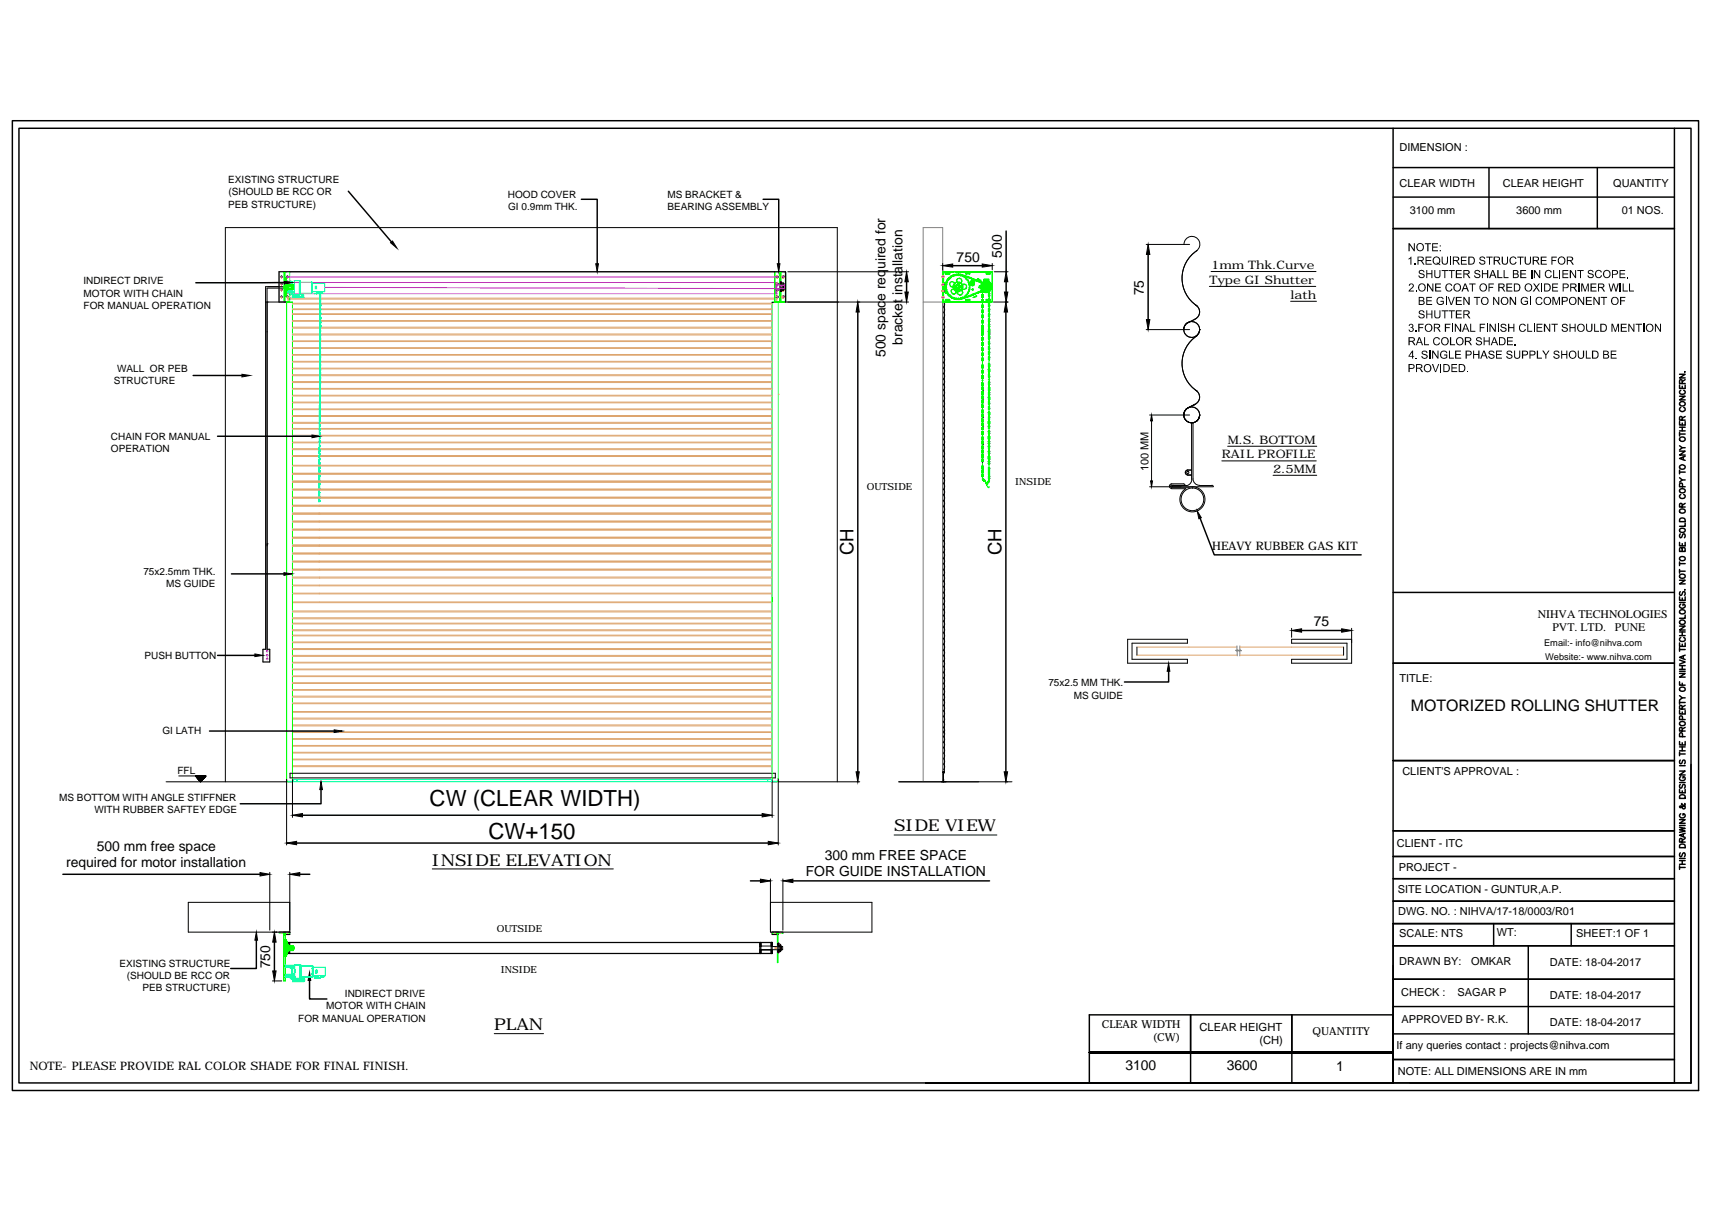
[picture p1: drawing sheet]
<svg xmlns="http://www.w3.org/2000/svg" width="297mm" height="210mm" viewBox="0 0 297 210" stroke-linecap="round" stroke-linejoin="round" font-family="sans-serif">
<defs><g id="words">
<g font-size="3.9">
<text x="74.5" y="139.9">CW (CLEAR WIDTH)</text>
<text x="84.8" y="145.5">CW+150</text>
</g>
<g font-size="3.2">
<text x="148.1" y="96.3" transform="rotate(-90 148.1 96.3)">CH</text>
<text x="173.8" y="96.3" transform="rotate(-90 173.8 96.3)">CH</text>
</g>
<g font-size="2.8">
<text x="244.8" y="123.3">MOTORIZED ROLLING SHUTTER</text>
<text x="155.1" y="144.2">SIDE VIEW</text>
<text x="75" y="150.1">INSIDE ELEVATION</text>
<text x="85.8" y="178.7">PLAN</text>
</g>
<g font-size="2.4">
<text x="166" y="45.4">750</text>
<text x="173.8" y="44.7" transform="rotate(-90 173.8 44.7)">500</text>
<text x="198.5" y="51.3" transform="rotate(-90 198.5 51.3)">75</text>
<text x="156.6" y="59.8" transform="rotate(-90 156.6 59.8)">bracket installation</text>
<text x="153.7" y="62" transform="rotate(-90 153.7 62)">500 space required for</text>
<text x="228" y="108.7">75</text>
<text x="16.8" y="147.6">500 mm free space</text>
<text x="143.1" y="149.2">300 mm FREE SPACE</text>
<text x="11.5" y="150.5">required for motor installation</text>
<text x="139.8" y="152">FOR GUIDE INSTALLATION</text>
<text x="46.9" y="168" transform="rotate(-90 46.9 168)">750</text>
<text x="195.3" y="185.7">3100</text>
<text x="212.8" y="185.7">3600</text>
<text x="231.8" y="185.7">1</text>
</g>
<g font-size="2">
<text x="210.1" y="46.7">1mm Thk.Curve</text>
<text x="209.8" y="49.3">Type GI Shutter</text>
<text x="223.9" y="51.8">lath</text>
<text x="213" y="77">M.S. BOTTOM</text>
<text x="212" y="79.5">RAIL PROFILE</text>
<text x="220.9" y="82">2.5MM</text>
<text x="210.3" y="95.4">HEAVY RUBBER GAS KIT</text>
<text x="266.8" y="107.2">NIHVA TECHNOLOGIES</text>
<text x="269.4" y="109.5">PVT. LTD.</text>
<text x="280.2" y="109.5">PUNE</text>
<text x="5.2" y="185.7">NOTE- PLEASE PROVIDE RAL COLOR SHADE FOR FINAL FINISH.</text>
</g>
<g font-size="1.9">
<text x="242.8" y="26.1">DIMENSION :</text>
<text x="242.8" y="32.5">CLEAR WIDTH</text>
<text x="260.8" y="32.5">CLEAR HEIGHT</text>
<text x="279.9" y="32.5">QUANTITY</text>
<text x="244.6" y="37.1">3100 mm</text>
<text x="263.1" y="37.1">3600 mm</text>
<text x="281.4" y="37.2">01 NOS.</text>
<text x="199.2" y="81.7" transform="rotate(-90 199.2 81.7)">100 MM</text>
<text x="242.8" y="118.2">TITLE:</text>
<text x="243.3" y="134.4">CLIENT'S APPROVAL :</text>
<text x="242.3" y="147">CLIENT - ITC</text>
<text x="242.5" y="154.9">SITE LOCATION - GUNTUR,A.P.</text>
<text x="242.7" y="151.1">PROJECT -</text>
<text x="242.6" y="158.7">DWG. NO. : NIHVA/17-18/0003/R01</text>
<text x="242.8" y="162.5">SCALE: NTS</text>
<text x="242.8" y="167.4">DRAWN BY:</text>
<text x="255.3" y="167.5">OMKAR</text>
<text x="259.7" y="162.4">WT:</text>
<text x="268.9" y="167.5">DATE: 18-04-2017</text>
<text x="273.5" y="162.5">SHEET:1 OF 1</text>
<text x="243.1" y="172.8">CHECK :</text>
<text x="252.9" y="172.7">SAGAR P</text>
<text x="268.9" y="173.3">DATE: 18-04-2017</text>
<text x="191.2" y="178.3">CLEAR WIDTH</text>
<text x="208.1" y="178.8">CLEAR HEIGHT</text>
<text x="227.7" y="179.5">QUANTITY</text>
<text x="243.2" y="177.5">APPROVED BY- R.K.</text>
<text x="268.9" y="178">DATE: 18-04-2017</text>
<text x="199.9" y="180.7">(CW)</text>
<text x="218.5" y="181.2">(CH)</text>
<text x="242.3" y="182">If any queries contact : projects@nihva.com</text>
<text x="242.5" y="186.5">NOTE: ALL DIMENSIONS ARE IN mm</text>
</g>
<g font-size="1.7">
<text x="39.6" y="31.8">EXISTING STRUCTURE</text>
<text x="39.7" y="33.9">(SHOULD BE RCC OR</text>
<text x="88.1" y="34.3">HOOD COVER</text>
<text x="115.8" y="34.3">MS BRACKET &amp;</text>
<text x="39.6" y="36">PEB STRUCTURE)</text>
<text x="88.2" y="36.4">GI 0.9mm THK.</text>
<text x="115.8" y="36.4">BEARING ASSEMBLY</text>
<text x="14.5" y="49.3">INDIRECT DRIVE</text>
<text x="14.5" y="51.5">MOTOR WITH CHAIN</text>
<text x="14.5" y="53.5">FOR MANUAL OPERATION</text>
<text x="20.3" y="64.5">WALL OR PEB</text>
<text x="19.8" y="66.7">STRUCTURE</text>
<text x="19.2" y="76.4">CHAIN FOR MANUAL</text>
<text x="19.2" y="78.5">OPERATION</text>
<text x="150.4" y="84.9">OUTSIDE</text>
<text x="176.1" y="84.1">INSIDE</text>
<text x="24.9" y="99.7">75x2.5mm THK.</text>
<text x="28.8" y="101.8">MS GUIDE</text>
<text x="25.1" y="114.4">PUSH BUTTON</text>
<text x="181.9" y="119.1">75x2.5 MM THK.</text>
<text x="186.3" y="121.2">MS GUIDE</text>
<text x="28.2" y="127.3">GI LATH</text>
<text x="30.8" y="134.2">FFL</text>
<text x="10.3" y="138.9">MS BOTTOM WITH ANGLE STIFFNER</text>
<text x="16.4" y="141">WITH RUBBER SAFTEY EDGE</text>
<text x="86.2" y="161.7">OUTSIDE</text>
<text x="20.7" y="167.7">EXISTING STRUCTURE</text>
<text x="22" y="169.8">(SHOULD BE RCC OR</text>
<text x="24.8" y="171.9">PEB STRUCTURE)</text>
<text x="59.8" y="173">INDIRECT DRIVE</text>
<text x="86.9" y="168.7">INSIDE</text>
<text x="51.8" y="177.2">FOR MANUAL OPERATION</text>
<text x="56.6" y="175.1">MOTOR WITH CHAIN</text>
</g>
<g font-size="1.6">
<text x="267.9" y="112.1">Email:- info@nihva.com</text>
<text x="268.1" y="114.5">Website:- www.nihva.com</text>
</g>
</g></defs>
<!-- layer: 0 -->
<g fill="none" stroke="#dda56e" stroke-width=".17">
<path d="M50 51.9h84.8M50 51.7h84.8M50.7 59.3h83.3M50.7 59.1h83.3M50.7 58.1h83.3M50.7 57.9h83.3M50.7 56.9h83.3M50.7 56.8h83.3M50.7 55.7h83.3M50.7 55.6h83.3M50.7 54.6h83.3M50.7 54.4h83.3"/>
<path d="M50.7 53.7h83.3M50.7 53.6h83.3M50.7 52.7h83.3M50.7 52.6h83.3M50.7 73.4h83.3M50.7 73.3h83.3M50.7 72.2h83.3M50.7 72.1h83.3M50.7 71.1h83.3M50.7 70.9h83.3M50.7 69.9h83.3M50.7 69.8h83.3"/>
<path d="M50.7 68.7h83.3M50.7 68.6h83.3M50.7 67.5h83.3M50.7 67.4h83.3M50.7 66.4h83.3M50.7 66.2h83.3M50.7 65.2h83.3M50.7 64h83.3M50.7 63.9h83.3M50.7 62.8h83.3M50.7 62.7h83.3M50.7 61.6h83.3"/>
<path d="M50.7 61.5h83.3M50.7 60.4h83.3M50.7 60.3h83.3M50.7 65h83.3M50.7 79.2h83.3M50.7 79h83.3M50.7 78h83.3M50.7 77.8h83.3M50.7 76.8h83.3M50.7 76.7h83.3M50.7 75.6h83.3M50.7 75.5h83.3"/>
<path d="M50.7 74.5h83.3M50.7 74.3h83.3M135 68.4h.1M50.7 98.9h83.1M50.7 98.7h83.1M50.7 97.5h83.1M50.7 97.4h83.1M50.7 96.1h83.1M50.7 96h83.1M50.7 94.7h83.1M50.7 94.6h83.1M50.7 93.3h83.1"/>
<path d="M50.7 93.2h83.1M50.7 91.9h83.1M50.7 91.8h83.1M50.7 90.5h83.1M50.7 90.4h83.1M50.7 89.2h83.1M50.7 89h83.1M50.7 87.8h83.1M50.7 87.7h83.1M50.7 86.4h83.1M50.7 86.3h83.1M50.7 85h83.1"/>
<path d="M50.7 84.9h83.1M50.7 83.6h83.1M50.7 83.5h83.1M50.7 82.2h83.1M50.7 82.1h83.1M50.7 80.8h83.1M50.7 80.7h83.1M50.7 100.3h83.1M50.7 100.1h83.1M50.7 101.5h83.1M50.7 102.9h83.1M50.7 104.5h83.3"/>
<path d="M50.7 117.4h83.3M50.7 117.2h83.3M50.7 116.2h83.3M50.7 116.1h83.3M50.7 115h83.3M50.7 114.9h83.3M50.7 113.9h83.3M50.7 113.7h83.3M50.7 112.7h83.3M50.7 112.5h83.3M50.7 111.5h83.3M50.7 111.4h83.3"/>
<path d="M50.7 119.7h83.3M50.7 119.6h83.3M50.7 118.6h83.3M50.7 118.4h83.3M50.7 109.4h83.3M50.7 109.2h83.3M50.7 108.2h83.3M50.7 108.1h83.3M50.7 110.3h83.3M50.7 110.2h83.3M50.7 107.3h83.3M50.7 107.2h83.3"/>
<path d="M50.7 106.2h83.3M50.7 106h83.3M50.9 101.6h82.9M50.9 103h82.9M50.9 104.4h82.9M197.3 113.7h17.4M197.3 112.3h17.3M215.1 113.7h18M215.1 112.3h18M50.7 133h83.3M50.7 132.8h83.3M50.7 131.8h83.3"/>
<path d="M50.7 131.7h83.3M50.7 130.6h83.3M50.7 130.5h83.3M50.7 129.4h83.3M50.7 129.3h83.3M50.7 128.3h83.3M50.7 128.1h83.3M50.7 127.1h83.3M50.7 126.9h83.3M50.7 125.9h83.3M50.7 125.8h83.3M50.7 124.7h83.3"/>
<path d="M50.7 124.6h83.3M50.7 123.6h83.3M50.7 123.4h83.3M50.7 122.1h83.3M50.7 121.9h83.3M50.7 120.9h83.3M50.7 120.8h83.3"/>
</g>
<g fill="none" stroke="#0f0" stroke-width=".17">
<path d="M49.3 47.1v5.3M49.3 50.5h.1M49.3 50.6h.1M49.3 48.9h.1M49.3 49.1h.1M49.3 49.5h.1M49.3 50h.1M49.4 48.2h.1M49.4 51.3h.1M49.4 48.2h.2v3.1h-.2M49.4 47.1v5.3M49.5 49.3l-.1-.1v1.2"/>
<path d="M49.5 49.5h1.5v.5h-1.5M49.6 48.3h.1M49.6 51.2h.1M49.6 47.1l-.2 .1v5.2h.2M49.6 48.6l.2 .1v2.1l-.2 .2M49.6 48.4v2.7M49.7 52.4l.1 83.1M49.8 49.2h.1M49.8 50.3h.1M49.9 52.5h.8M49.9 49.2v1.1M50 49.3h.9"/>
<path d="M50 49.5h.7v.1M50 50.2h.9M50 49.8h.9M50.3 48.8v-1.7h-1.9v5.3h2.3v31.2M50.3 51v1.4M50.7 49.6h.1M50.7 49.6h.2M50.7 49.9h.2M50.9 49.3h.1M50.9 49.6h.1M50.9 50.2h.1M50.9 49.3v.9"/>
<path d="M50.9 49.9h-.2v.2h-.7M50.9 49.4v.1M50.9 50v.1M50.9 49.5v.6M133.8 53.5v.1M134 52.5h.9M135 52.4v83.1h-.9M136.3 52.4h-2.3v31.2M170.5 64.8v.3M171.6 64.6v.2M50.7 83.8v51.8h-1M134 83.8v51.4"/>
<path d="M171.6 83.1l.1 .2M49.9 135.5h.1M50.1 135.5h.1M50.3 135.5h.1M50.5 135.5h.1M50.7 135.5h.1M134 135.6h1M134 135.5h.1M48.4 161.7h1.9v.2h-1.9zM49.2 161.9v8.3h.3v-8.3M49.3 161.9v.1M49.3 162.2v.3"/>
<path d="M49.3 162.7v.4M49.3 163.2v.4M49.3 163.8v.3M49.3 164.3v.3M49.3 164.8v.4M49.3 165.3v.4M49.3 165.8v.4M49.3 166.4v.3M49.3 166.9v.3M49.3 167.4v.4M49.3 167.9v.4M49.3 168.4v.4"/>
<path d="M49.3 169v.3M49.3 169.5v.3M49.3 170v.2M134 161.7h1.8v.2h-1.8zM134.9 161.9v5.1h.1v-5.1"/>
<circle cx="48.9" cy="51.5" r=".15"/>
<circle cx="48.9" cy="48" r=".15"/>
<circle cx="48.9" cy="50.3" r=".15"/>
<circle cx="48.9" cy="49.2" r=".15"/>
<circle cx="49.9" cy="48" r=".15"/>
<circle cx="49.9" cy="51.5" r=".15"/>
</g>
<path d="M50 51.7v.7h-1.6M134.8 50.9v1.5h1.5" fill="none" stroke="#b88a5c" stroke-width=".17"/>
<path d="M49.8 49h85v2h-85zM49.9 48h84.7M49.9 49v2M56.3 49.9l78.6 .2M134.6 49v2M134.6 50.3h.2M134.8 49.5h1.3v.6h-1.3" fill="none" stroke="#f0f" stroke-width=".17"/>
<path d="M134.6 49.6l.2 .1" fill="none" stroke="#b85c8a" stroke-width=".17"/>
<g fill="none" stroke="#000" stroke-width=".17">
<path d="M46.1 52.4h3.5M46.3 52.4h.1M48.4 52.4v-5.3h87.9v5.3h21.3M48.4 49.7h-2.3v62.9h-.5v2.2h1.2v-2.2h-.5v-60.2M49.4 49.5h.6M134 52.5h.1M136.7 47.1h20.9M163.6 45.7v1.1M172.2 45.7v1.1M172.4 52.4h2.5M172.5 47.1h2.4M198.9 42.4h7.5"/>
<path d="M198.9 57.2h7.5M205.3 57.2h.1M205.4 42.4a1.38 1.38 0 0 1 2-1.2 1.38 1.38 0 0 1 .2 2.3M206 56a1.38 1.38 0 0 0 .1 2.4 1.38 1.38 0 0 0 2-1.2M207.3 55.4l-1.3 .6 1.3-.6M207.4 52.9a1.38 1.38 0 0 1 .7 1.3 1.38 1.38 0 0 1-.8 1.2M207.5 53a1.38 1.38 0 0 1-.2 2.4M207.6 58.3a1.38 1.38 0 0 0-.2-2.4 1.38 1.38 0 0 0-2 1.3 1.38 1.38 0 0 1 2-1.2 1.38 1.38 0 0 1 .1 2.3M207.7 43.5a5.7 5.7 0 0 0 0 9.6M207.7 58.2a5.7 5.7 0 0 0 0 9.6M208.1 57.2h.1M209.8 49.7h18.5"/>
<path d="M210.1 47.1h18.2M223.9 52.3h4.5M170.5 67.7h.1M170.5 69.2h.1M170.5 72.4h.1M170.5 73.9h.1M170.5 75h.1M170.5 77.1h.1M170.5 70h.1M170.5 78.6v.1M199.5 72h6.9M199.8 73v10.4"/>
<path d="M205.3 72h.1M206 70.8a1.38 1.38 0 0 0 .1 2.4 1.38 1.38 0 0 0 2-1.2M206.7 73.3v9.9M207 73.5v9.6a1.12 1.12 0 0 0 1.1 1.1M207.1 73.3l-.1 .2M207.3 70.2l-1.3 .6M207.3 70.1l-1.3 .7M207.4 67.7a1.38 1.38 0 0 1 .7 1.2 1.38 1.38 0 0 1-.8 1.2M207.5 67.7a1.38 1.38 0 0 1-.2 2.4M207.6 73.1a1.38 1.38 0 0 0-.2-2.3 1.38 1.38 0 0 0-2 1.2 1.38 1.38 0 0 1 2-1.2 1.38 1.38 0 0 1 .1 2.4M208.1 72h.1M212 80h16.4"/>
<path d="M213 77.4h15.5M46.3 94.3h.1M170.5 80.2h.1M199.5 84.4h11M203.3 83.9h2M203.3 84.2h2.3M203.3 84.8h2.4M203.3 84.5h3M203.3 84.1l-.2 .2 .2 .2M203.3 83.9a.4 .4 0 0 0-.4 .4 .4 .4 0 0 0 .4 .4M203.6 84.2h2.4M203.6 84.2l-.2 .2"/>
<path d="M205.4 83.9l.2 .3M206.1 82.5h.6M206.3 84.5a2.18 2.18 0 0 1 2.7 2.5 2.18 2.18 0 0 1-3.3 1.4 2.18 2.18 0 0 1 .1-3.6M206.7 81.5h-.6a.44 .44 0 0 0-.5 .5 .44 .44 0 0 0 .5 .4M206.7 81.6h-.6a.4 .4 0 0 0-.4 .4 .4 .4 0 0 0 .4 .4h.6M206.8 83.1a1.12 1.12 0 0 1-.8 1.1M208.1 84.2h2.2M210.2 84.2l.3 .2M220.9 82.5h7.6M43.9 113.7h.1M195.7 110.9h10.3v.7h-9.6v2.8h9.6v.6h-10.3zM197.3 112.3v1.4"/>
<path d="M224.1 109v1.6M233.1 112.3v1.4M234.5 109v6h-10.4v-.6h9.6v-2.8h-9.6v-.7h10.4M28.8 135.6h20.9M31 134.6h4.7M33.9 134.6l.9 1M33.9 134.6h.1M34 134.6v.1M34 134.7l.1-.1-.1 .1M34.1 134.8l.1-.2-.1 .3 .1-.3-.1 .3M34.2 134.9l.1-.3-.1 .3M34.2 135l.2-.4-.1 .4"/>
<path d="M34.3 134.6l-.2 .3M34.3 135.1l.2-.5-.1 .6M34.4 135.2l.2-.6-.2 .6M34.5 135.2l.2-.6-.2 .7M34.5 134.6l-.1 .6zM34.6 135.3l.1-.7-.1 .7M34.6 135.4l.3-.8-.3 .9M34.7 135.5l.3-.9-.3 .9 .3-.9-.3 1 .3-1-.2 1M34.7 134.6l-.2 .7M34.8 134.6l-.2 .8zM34.8 135.6l.3-1-.3 1M34.9 134.6l-.2 .9z"/>
<path d="M35 134.6l-.2 1zM35 135.3l.2-.7-.2 .8M35.1 134.6l-.3 1 .3-1-.2 .9M35.1 135.3l.2-.7-.2 .7M35.1 135.2l.2-.6-.2 .7M35.2 134.6l-.3 .9zM35.2 134.6l-.2 .9zM35.2 134.6l-.2 .8zM35.2 135.2l.2-.6-.2 .6M35.2 135.1l.2-.5-.1 .5M35.3 135.1l.1-.5-.1 .5M35.3 135l.2-.4-.1 .4"/>
<path d="M35.5 134.9l.1-.3-.1 .3M35.5 134.6l-.1 .4M35.5 134.6v.3zM35.7 134.6l-.2 .2 .1-.2-.1 .2M35.7 134.6l-.9 1M39.1 135.6v-96.1h106.2v96.1M49.7 135.1v11.5M50.3 134.1h84.2v.8h-84.2zM50.7 135.2v6.6M134 135.2v6.6M135 135.6h14.2M135 135.1v11.5"/>
<path d="M155.9 135.6h19.7M163.6 134v-.1h.2l-.1 .3M163.6 134v-.1l.1-.1 .1 .2M163.6 134.2v1.4M163.6 135.6h-.3M163.7 134.2v1.4M163.7 135.2v.4h.4M163.9 134l-.2 .2M46.8 151.3v10.1M50.3 156.5h-17.6v5.2h17.6M50.3 151.3v10.8h-1v-.4M75 150.7h31.4"/>
<path d="M133.7 152.5v9.2h17.6v-5.2h-17.6M135.8 152.5v8.9M155.1 144.9h17.9M47.3 170.2h1.6M49.7 161.8h-.3v.3h.3M49.8 161.8h.1M49.8 162.1h.1M50 161.8h.1M50 162.1h.1M50 163.5h84v1.9h-84zM50 163.5h84l-.2 .2M50 165.4h84h-.1"/>
<path d="M50.2 163.5v.6M50.2 164.9v.5M50.2 161.8h.1M50.2 162.1h.1M50.3 163.5v.6M50.3 164.9v.5M85.8 179.3h8.5M131.9 163.9l.1-.2-.1 .2M131.9 165l.1-.2-.1 .2M131.9 165.3l.1-.2-.1 .2M131.9 163.5v1.9l.1-.1M131.9 164.7h.1"/>
<path d="M131.9 163.5h.1M131.9 165.4h.1M132 163.5l-.1 .1M132 164.7l-.1 .1M132 163.5l-.1 .1 .1-.1v1.9M132 163.8l-.1 .1 .1-.1M132 163.9l-.1 .3M132 164.9l-.1 .1 .1-.1M132 165.2l-.1 .1 .1-.1M132 163.6l-.1 .1M132 163.6l-.1 .2M132 163.7l-.1 .1"/>
<path d="M132 163.9l-.1 .1M132 164l-.1 .2h.1M132 164.2h.1M132 164.7l-.1 .2M132 165l-.1 .1M132 165l-.1 .2M132 165.1l-.1 .1M132 165.3l-.1 .1M133.8 163.5h.1M133.8 163.9l.2-.1-.2 .1M133.8 164.8h.1M133.8 165l.2-.1-.2 .2"/>
<path d="M133.8 165.3l.2-.1-.2 .1M133.8 163.5v1.9M133.8 164.2h2v.5h-3.9M133.9 164.1h.1M133.9 163.5l-.1 .1M133.9 164.8l-.1 .1M134 163.6l-.2 .1 .2-.1M134 163.8l-.2 .2 .2-.1M134 165l-.2 .1 .2-.1M134 165.2l-.2 .2 .2-.1M134 165.3l-.2 .1 .2-.1M134 161.7v.4h1v-.4"/>
<path d="M134 164.1h-2l-.1 .1M134 164.8h-2l-.1 .1M134 163.6l-.2 .2M134 163.5l-.2 .1M134 163.7l-.2 .1M134 163.7l-.2 .2M134 163.9l-.2 .2 .2-.1M134 164l-.2 .1M134 164.8l-.2 .2M134 164.9l-.2 .1M134 165l-.2 .2M134 165.1l-.2 .2"/>
<path d="M134 161.8h.7M134 162.1h.7M134.8 161.8l.1 .1M134.9 162v.1h-.1"/>
<circle cx="206.1" cy="82" r=".19"/>
<circle cx="206.9" cy="86.6" r="1.97"/>
</g>
<g fill="none" stroke="#0ff" stroke-width=".17">
<path d="M49.4 48.8h1.2v2.3M49.4 49.1l1.2 .2M49.4 49.1h.1M49.4 48.9h.1M49.4 50.8h1.2M49.4 50.4h1.2M49.4 50.5h.1M49.4 50.7h.1M49.6 49.1h.3M49.6 48.9h.3M49.6 50.5h.3M49.6 50.7h.3"/>
<path d="M50 49.1h.4M50 48.9h.4M50 50.5h.4M50 50.7h.4M50.2 50.8l.2 .4M50.5 50.5h.2v.1M50.5 49.1h.2M50.5 48.9h.1M50.5 50.7h.2M50.5 51h.1M50.6 51.1h-.1M50.6 51.1h.1"/>
<path d="M50.6 50.9h.1M50.6 51h.1M50.6 48.8h.1v.3h-.1M50.6 50.4h.1v.3h-.1M50.6 50.9h.1v.7v-.7M50.6 50.2h.4M50.6 49.3h.4M50.6 48.9h.1M50.6 50.8h.4M50.7 48.9v.1M50.7 51.1h2v.5h-2M50.8 50.4v.1"/>
<path d="M50.8 50.6v.1M50.8 48.8v.1M50.8 49v.1M50.8 51.1v.5M50.8 51.2h1.9M50.8 51.5h1.8zM50.9 51.3l.1 .2zM51 51.4v.1zM51 50.7h.1M51 48.7h1.1v2.3h-1.1zM51.1 51.4h.1M51.2 51.3v.2z"/>
<path d="M51.5 51.4v.1zM51.6 51.4v.1zM51.7 51.4v.1zM51.7 51.3l.1 .2zM51.8 51.4h.1M51.9 51.4v.1zM51.9 48.7v2.3M52 49.1h.1zM52 49.9h.1M52 50.7h.1M52 51.4v.1zM52.1 48.9l2.1 .1-.1 1.8h-2"/>
<path d="M52.3 51.3v.2zM52.4 51.4h.1M52.4 51.4l.1 .1zM52.6 51.3v.2zM54 48.9v1.9M54.1 49.4h.1M54.1 50.3h.1M54.2 49.1h2.1v1.5h-2.1M54.5 50.9l.1 .1zM54.6 51h.8M54.7 49.6h.2v.6h-.2zM54.8 49.8h.1"/>
<path d="M54.8 50h.1M54.8 50.6v.4M55 50.9h.1M55.1 50.6v.4M55.3 50.8l-.1 .1M55.4 50.9h.1M55.5 50.9l-.1 .1zM55.7 50.6v.3h.3l-.2-.1v-.2M50 135.6h84.8M50.9 135.6v-.4h82.9v.4M51.5 135.6v-.3l.1 .3M51.6 135.6h81.6"/>
<path d="M133.2 135.6v-.3l.1 .3"/>
<circle cx="52" cy="49" r=".02"/>
<circle cx="52" cy="50.7" r=".02"/>
<circle cx="52" cy="49.9" r=".02"/>
<circle cx="54.2" cy="50.3" r=".02"/>
<circle cx="54.2" cy="49.4" r=".02"/>
<circle cx="54.8" cy="50" r=".02"/>
<circle cx="54.8" cy="49.7" r=".02"/>
</g>
<!-- layer: Guides -->
<path d="M163.6 52.2v83.4M163.9 52.4v81.6" fill="none" stroke="#000" stroke-width=".17"/>
<!-- layer: strips -->
<g fill="none" stroke="#000" stroke-width=".17">
<path d="M163.7 52.4l.2 .4-.2 .4M163.7 53.2l.2 .5-.2 .5M163.7 54.2l.2 .5-.2 .4M163.7 59.1l.2 .5-.2 .4 .2 .5-.2 .5 .2 .5-.2 .4 .2 .5-.2 .5 .2 .5-.2 .4 .2 .3v.4l-.2 .3 .2 .5-.2 .5M163.7 57.2l.2 .5-.2 .5 .2 .3v.3l-.2 .3M163.7 55.3l.2 .5-.2 .5 .2 .3v.3l-.2 .3M163.7 67.6l.2 .5-.2 .5 .2 .3v.4l-.2 .3M163.7 69.5l.2 .5-.2 .5 .2 .5-.2 .4 .2 .5-.2 .5 .2 .5-.2 .4 .2 .5-.2 .5 .2 .5-.2 .4 .2 .5-.2 .5 .2 .5-.2 .5 .2 .3v.3l-.2 .3M163.7 78.2l.2 .5-.2 .5M163.7 79.2l.2 .4-.2 .5M163.7 65.7l.2 .5-.2 .5 .2 .3v.4l-.2 .3M163.7 82.1l.2 .5-.2 .4"/>
<path d="M163.7 81.1l.2 .5-.2 .5M163.7 98.8l.2 .5-.2 .5M163.7 88.8l.2 .3v.4a.36 .36 0 0 0-.2 .3 .36 .36 0 0 0 .2 .4v.3l-.2 .4 .2 .5-.2 .4 .2 .5-.2 .6 .2 .5-.2 .4 .2 .5-.2 .6 .2 .4-.2 .5 .2 .5-.2 .5M163.7 96.9l.2 .4-.2 .5M163.7 86.9l.2 .3v.3a.36 .36 0 0 0-.2 .3 .36 .36 0 0 0 .2 .4v.3l-.2 .4M163.7 82.9l.2 .3v.3a.36 .36 0 0 0-.2 .4 .36 .36 0 0 0 .2 .3v.4l-.2 .3 .2 .3v.3a.36 .36 0 0 0-.2 .4 .36 .36 0 0 0 .2 .3v.4l-.2 .3M163.7 80.1l.2 .5-.2 .5M163.7 99.8l.2 .5-.2 .5M163.7 97.8l.2 .5-.2 .5M163.7 116.7l.2 .4-.2 .5M163.7 117.6l.2 .5-.2 .5 .2 .3v.3l-.2 .3M163.7 119.5l.2 .5-.2 .5 .2 .3v.3l-.2 .3"/>
<path d="M163.7 100.8l.2 .5-.2 .5M163.7 115.6l.2 .5-.2 .5M163.7 109.8l.2 .5-.2 .5 .2 .3v.3a.36 .36 0 0 0-.2 .4 .36 .36 0 0 0 .2 .3v.4l-.2 .3 .2 .4-.2 .5 .2 .5-.2 .5 .2 .5-.2 .4M163.7 103.8l.2 .5-.2 .5 .2 .5-.2 .4 .2 .6-.2 .5 .2 .5-.2 .4 .2 .4v.3a.36 .36 0 0 0-.2 .4 .36 .36 0 0 0 .2 .3v.4l-.2 .2M163.7 101.8l.2 .3v.4a.36 .36 0 0 0-.2 .3 .36 .36 0 0 0 .2 .3v.4l-.2 .3M163.7 126.8l.2 .5-.2 .5 .2 .5-.2 .4 .2 .5-.2 .5 .2 .5-.2 .4 .2 .3v.4l-.2 .3 .2 .5-.2 .4 .2 .5-.2 .5M163.7 121.4l.2 .5-.2 .5 .2 .5-.2 .4 .2 .5-.2 .5 .2 .5-.2 .4 .2 .3v.4l-.2 .3 .2 .5-.2 .4"/>
</g>
<!-- layer: labeling -->
<g fill="none" stroke="#0f0" stroke-width=".17">
<path d="M170.3 56.9l.2 .1M170.3 57.8l.2 .1M170.4 53.8h.1v.5zM170.4 59l.1-.5v.6M170.4 52h.1v.5zM170.4 51.1l.1 .5v-.5M170.4 52.9l.1 .5v-.5M170.4 54.7l.1 .5v-.5M170.4 56.5l.1 .8M170.4 56.9h.1M170.5 53.7l.1 .1v.4l-.1 .1M170.5 54.6l.1 .1v.4l-.1 .1"/>
<path d="M170.5 54.6l-.2 .1v.4l.2 .1M170.5 55.4l.1 .2v.4l-.1 .1M170.5 55.5v.6zM170.5 56.3l-.2 .2v.8h.2M170.5 58.4l.1 .2v.4l-.1 .1M170.5 59.3l.1 .2v.4l-.1 .1M170.5 59.4v.6v-.5M170.5 52.8l.1 .1v.4l-.1 .2M170.5 52.8l-.2 .1v.4l.2 .2M170.5 51.9l.1 .1v.4l-.1 .2M170.5 51l-.2 .1v.4l.2 .2M170.5 49.8v.3"/>
<path d="M170.5 50.8v.2M170.5 51.7v.2M170.5 52.6v.2M170.5 53.5v.2M170.5 54.3v.3M170.5 55.2v.2M170.5 56.1v.2M170.5 57v.2M170.5 57.3v.3M170.5 57.9v.2M170.5 58.2v.2M170.5 59.1v.2"/>
<path d="M170.5 50.1l.1 .1v.5l-.1 .1M170.5 51l.1 .1v.4l-.1 .2M170.5 56.3l.1 .2v.8h-.1M170.5 57.2l.1 .1v.9h-.1M170.5 50.2v.5zM170.5 50.1l-.2 .1v.5l.2 .1M170.5 51.9l-.2 .1v.4l.2 .2M170.5 53.7l-.2 .1v.4l.2 .1M170.5 55.4l-.2 .2v.4l.2 .1M170.5 57.2l-.2 .1v.9h.2M170.5 58.4l-.2 .2v.4l.2 .1M170.5 59.3l-.2 .2v.4l.2 .1"/>
<path d="M170.5 56.7l.1 .1M170.5 56.7v.1M170.5 56.7l-.2 .1M170.5 56.7l-.1 .1M170.5 57.6l.1 .1M170.5 57.6l-.2 .1M170.5 49.7a.61 .61 0 0 1 .7-.6 .61 .61 0 0 1 .5 .9M170.5 56.5v.7l-.1 .1 .1 .9v-.9M170.5 57.8v.1M170.6 56.9l-.1 .1M170.6 57.8l-.1 .1M171.5 50l.1-.1 .1 .1v.4l-.1 .2-.1-.2z"/>
<path d="M171.5 57.6l.1 .1M171.5 57.1h.1M171.5 50.9l.1 .5 .1-.5M171.5 52.7l.1 .5 .1-.5M171.5 54.5l.1 .5 .1-.5M171.5 56.2v.8l.2 .1-.1 .9v-.9M171.5 59.3l.1 .5 .1-.5M171.5 56.7h.2M171.5 57.6h.1M171.6 50.8l.1 .1v.4l-.1 .2M171.6 51.7l.1 .1v.4l-.1 .2M171.6 52.6l.1 .1v.4l-.1 .1"/>
<path d="M171.6 53.5l.1 .1v.4l-.1 .1M171.6 54.3l.1 .2v.4l-.1 .1M171.6 55.2l.1 .2v.4l-.1 .1M171.6 56.1l.1 .1v.5l-.1 .1M171.6 57l.1 .1v.8l-.1 .1M171.6 57.9l.1 .1v.8l-.1 .1M171.6 59.1l.1 .2v.4l-.1 .1M171.6 50.8l-.1 .1v.4l.1 .2M171.6 51.7l-.1 .1v.4l.1 .2M171.6 52.6l-.1 .1v.4l.1 .1M171.6 53.5l-.1 .1v.4l.1 .1M171.6 54.3l-.1 .2v.4l.1 .1"/>
<path d="M171.6 55.2l-.1 .2v.4l.1 .1M171.6 56.1l-.1 .1v.5l.1 .1M171.6 57l-.1 .1v.8l.1 .1M171.6 57.9l-.1 .1v.8l.1 .1M171.6 59.1l-.1 .2v.4l.1 .1M171.6 50.6v.2M171.6 51.5v.2M171.6 52.4v.2M171.6 53.2v.3M171.6 54.1v.2M171.6 55v.2M171.6 55.9v.2"/>
<path d="M171.6 56.8v.2M171.6 57.1v.2M171.6 57.7v.2M171.6 58v.2M171.6 58.9v.2M171.6 59.8v.2M171.6 57.3l.1 .2M171.6 57.3l-.1 .2M171.6 58.2l.1 .2M171.6 58.2l-.1 .2M171.7 50.4l-.1-.5v.6M171.7 52.2l-.1-.5v.6"/>
<path d="M171.7 54l-.1-.5v.6M171.7 55.8l-.1-.5v.6M171.7 56.2l-.1 .9M171.7 58.8l-.1-.5v.6M171.7 57.6l-.1 .1M171.7 57.1h-.1M170.3 65.2l.2-.1 .1 .1v.4l-.1 .1-.2-.1zM170.3 66l.2 .1M170.3 74.9l.2 .1 .1-.1M170.4 60.8l.1-.5v.6M170.4 62.6l.1-.6v.6M170.4 69.1l.1-.5v.6"/>
<path d="M170.4 71.9v.4M170.4 72.7v.4M170.4 75.8v.5M170.4 65.9h.1M170.5 60v.2M170.5 60.9v.2M170.5 61.8v.2M170.5 62.7v.5M170.5 63.9v.2M170.5 65.7v.2M170.5 66.1v.2M170.5 67h.1"/>
<path d="M170.5 67.7v.1M170.5 67.8l.1 .2v.4l-.3 .3v.4l.2 .1M170.5 69.2v.1M170.5 70v.1M170.5 70.8v.2M170.5 71.7h.1M170.5 72.4v.1M170.5 72.5l-.2 .2v.4l.3 .3v.4l-.1 .1-.2-.1v-.4l.3-.3v-.4zM170.5 74h.1M170.5 74.7v.1M170.5 75.5v.2M170.5 75.7l-.2 .1v.5l.3 .3v.4l-.1 .1"/>
<path d="M170.5 77.1v.1M170.5 77.9v.1M170.5 78.6v.2M170.5 79.4v.1M170.5 60.2l.1 .2v.4l-.1 .1M170.5 61.1l.1 .1v.5l-.1 .1M170.5 62l.1 .1v.5l-.1 .1M170.5 63.2l.1 .1v.5l-.1 .1M170.5 64.1l.1 .1v.5l-.1 .1-.2-.1v-.5zM170.5 66.3l.1 .1v.5l-.1 .1M170.5 67l.1 .2v.4l-.1 .1M170.5 67.8l-.2 .2v.4l.3 .3v.4l-.1 .1"/>
<path d="M170.5 69.3l.1 .1v.5l-.1 .1M170.5 70.1l.1 .1v.5l-.1 .1M170.5 71l.1 .1v.5l-.1 .1M170.5 71.7l.1 .2v.4l-.1 .1M170.5 74l.1 .2v.4M170.5 74.8l.1 .2v.4l-.1 .1M170.5 75.7l.1 .1v.5l-.3 .3v.4l.2 .1M170.5 77.2l.1 .2v.4l-.1 .1M170.5 78l.1 .1v.5h-.1M170.5 78.8l.1 .1v.4l-.1 .1M170.5 79.5l.1 .1v.5l-.1 .1M170.5 61.2v.6v-.6"/>
<path d="M170.5 63.3v.6zM170.5 64.2v.6v-.6M170.5 65.1v.6l-.1-.5M170.5 66.4v.5zM170.5 67.1v.6zM170.5 69.4v.6zM170.5 70.2v.6zM170.5 71.1v.5zM170.5 71.8v.6M170.5 72.6v.6M170.5 73.3v.6zM170.5 74.9v.6v-.5"/>
<path d="M170.5 75.8v.6M170.5 78v.6zM170.5 79.6v.5zM170.5 60.2l-.2 .2v.4l.2 .1M170.5 61.1l-.2 .1v.5l.2 .1M170.5 62l-.2 .1v.5l.2 .1M170.5 63.2l-.2 .1v.5l.2 .1M170.5 66.3l-.2 .1v.5l.2 .1M170.5 67l-.2 .2v.4l.2 .1M170.5 69.3l-.2 .1v.5l.2 .1M170.5 70.1l-.2 .1v.5l.2 .1M170.5 71l-.2 .1v.5l.2 .1"/>
<path d="M170.5 71.7l-.2 .2v.4l.2 .1M170.5 74l-.2 .2v.4M170.5 74.8l-.2 .2v.4l.2 .1M170.5 77.2l-.2 .2v.4l.2 .1M170.5 78l-.2 .1v.5h.2M170.5 78.8l-.2 .1v.4l.2 .1M170.5 79.5l-.2 .1v.5l.2 .1M170.5 67.9v.6M170.5 74.1l-.1 .5M170.5 68v.4M170.5 74.2v.4M170.5 77v-.5v.6"/>
<path d="M170.5 77.8v-.5v.6M170.5 79.3v-.5v.6M170.5 74.9v.1M170.6 66l-.1 .1M171.5 64l.1-.1 .1 .1v.5l-.1 .1-.1-.1zM171.5 65l.1-.2 .1 .2v.4l-.1 .1-.1-.1zM171.5 74.8l.1-.1 .1 .1v.4l-.1 .1M171.5 74.8h.2v.4h-.2M171.5 75.8h.2v.4h-.2M171.5 76.6h.2v.4h-.2M171.5 77.4h.2v.4h-.2M171.5 78.3h.2v.4h-.2"/>
<path d="M171.5 79.2h.2v.5M171.5 73.1v.4M171.5 73.9v.4M171.5 74.8v.4M171.5 75.8v.4M171.5 76.6v.4M171.5 77.4v.4M171.5 78.3v.4M171.5 79.2v.5M171.5 73.5l.1 .1M171.5 74.3l.1 .1M171.5 77l.1 .1"/>
<path d="M171.5 75.2l.1 .1M171.5 76.2l.1 .1M171.5 77.8l.1 .1M171.5 79.7h.1M171.5 78.7l.1 .1M171.5 79.7l.1 .1M171.5 60.6l.1-.5 .1 .5M171.5 61l.1 .5 .1-.5M171.5 62.3l.1-.5 .1 .5M171.5 64l.1 .5 .1-.5M171.5 66.7l.1-.5 .1 .5M171.5 67.3h.2l-.1 .5z"/>
<path d="M171.5 71l.1-.5v.6M171.5 72.8l.1-.6v.6M171.5 65.9h.2M171.6 60l.1 .1v.5l-.1 .1M171.6 60.9l.1 .1v.5l-.1 .1M171.6 61.8l.1 .1v.4l-.1 .2M171.6 63l.1 .1v.5l-.1 .1M171.6 66.2l.1 .1v.4l-.1 .1M171.6 67.1l.1 .2v.4l-.1 .1-.1-.1v-.4zM171.6 67.9l.1 .2v.4l-.1 .1M171.6 68.7l.1 .2v.4l-.1 .1M171.6 69.5l.1 .2v.4l-.1 .1"/>
<path d="M171.6 70.4l.1 .2v.4l-.1 .1M171.6 71.4l.1 .1v.5l-.1 .1M171.6 72.2l.1 .1v.5l-.1 .1M171.6 73l.1 .1v.4l-.1 .1M171.6 73.8l.1 .1v.4l-.1 .2-.1-.2M171.6 75.6l.1 .2v.4l-.1 .1M171.6 76.4l.1 .2v.4l-.1 .1M171.6 77.2l.1 .2v.4l-.1 .1M171.6 78.1l.1 .2v.4l-.1 .1M171.6 79.1l.1 .1v.5l-.1 .1M171.6 79.9l.1 .1v.5l-.1 .1M171.6 64.9v.6z"/>
<path d="M171.6 68v.6zM171.6 71.4v.6l-.1-.5M171.6 60l-.1 .1v.5l.1 .1M171.6 60.9l-.1 .1v.5l.1 .1M171.6 61.8l-.1 .1v.4l.1 .2M171.6 63l-.1 .1v.5l.1 .1M171.6 66.2l-.1 .1v.4l.1 .1M171.6 67.9l-.1 .2v.4l.1 .1M171.6 68.7l-.1 .2v.4l.1 .1M171.6 69.5l-.1 .2v.4l.1 .1M171.6 70.4l-.1 .2v.4l.1 .1M171.6 71.4l-.1 .1v.5l.1 .1"/>
<path d="M171.6 72.2l-.1 .1v.5l.1 .1M171.6 63v.7M171.6 68.8v.6M171.6 69.6v.6M171.6 60.7v.2M171.6 61.6v.2M171.6 62.5v.5M171.6 63.7v.3M171.6 64.6v.1M171.6 65.5v.2M171.6 65.9v.3M171.6 66.8v.3"/>
<path d="M171.6 67.8v.1M171.6 68.6v.1M171.6 69.4v.1M171.6 70.2v.2M171.6 71.1v.3M171.6 72.1v.1M171.6 72.9v.1M171.6 73.6v.2M171.6 74.7v.3M171.6 75.3v.3M171.6 76.3v.1M171.6 77.1v.1"/>
<path d="M171.6 77.9v.2M171.6 78.8v.3M171.6 79.8v.1M171.6 65.7l.1 .1-.1 .1M171.6 65.7l-.1 .1 .1 .1M171.6 73l-.1 .1M171.6 73.8l-.1 .1M171.6 75.6l-.1 .2M171.6 76.4l-.1 .2M171.6 77.2l-.1 .2M171.6 79.1l-.1 .1M171.6 78.1l-.1 .2"/>
<path d="M171.6 79.9l-.1 .1M171.7 63.1l-.1 .6M171.7 68.9v.4M171.7 69.7v.4M171.7 73.1v.4M171.7 73.9v.4M170.4 80.9v.4M170.4 81.6v.4M170.5 81.4h.1M170.5 83h.1l.3 .3v.2h-.2l-.3-.3zM170.5 82.8v.4l.3 .3M170.5 80.2v.6"/>
<path d="M170.5 82.1v.1M170.5 80.8l.1 .1v.4l-.3 .3v.4l.2 .1M170.5 80.8l-.2 .1v.4l.3 .3v.4l-.1 .1M170.5 82.2h.1v.5l-.1 .1M170.5 80.8v.6M170.5 81.5v.6M170.5 82.2v.5zM170.5 82.2h-.2v.5l.2 .1M170.6 83l.3 .5M170.9 83.5l.1 .1M171 83.6v.2M171 83.6l.2 .1 .2 .4"/>
<path d="M171.3 83.7v.1h.1M171.3 83.7l.1 .1M171.4 84.1l-.3-.4a1.13 1.13 0 0 0 .5 .9v-.2M171.5 80h.2v.5h-.2M171.5 80v.5M171.5 80.5l.1 .1M171.5 81.9h.2l-.1 .5zM171.5 83.3h.2v.2M171.5 83.3l-.2 .4M171.5 83.3l.2 .2M171.6 81.1h.1v.5l-.1 .1M171.6 81.7l.1 .1v.5l-.1 .1"/>
<path d="M171.6 82.5l.1 .1v.4l-.1 .1M171.6 81.1v.5zM171.6 82.5v.6zM171.6 81.1h-.1v.5l.1 .1M171.6 81.7l-.1 .1v.5l.1 .1M171.6 82.5l-.1 .1v.4l.1 .1M171.6 80.6v.5M171.6 81.7h.1M171.6 82.4v.1M171.6 84.4v.2l-.2-.1M171.7 83.5l-.3 .3"/>
</g>
<!-- layer: bracket -->
<path d="M163.6 46.8v5.4" fill="none" stroke="#000" stroke-width=".17"/>
<!-- layer: hatch -->
<path d="M160.2 52.4h3.4M214.6 112v.7l.3 .2-.5-.1 .3 .2v.8M215.1 112v.7l.3 .2-.5-.1 .2 .2v.8M160.2 135.6v-96.1h3.4v96.1" fill="none" stroke="#808080" stroke-width=".17"/>
<!-- layer: labeling -->
<path d="M46.5 49.7h2.9M49.4 50h-3.1v62.6" fill="none" stroke="#000" stroke-width=".17"/>
<g fill="none" stroke="#b85cb8" stroke-width=".17">
<path d="M46.1 49.9v62.7M45.6 112.6h1.2v2.2h-1.2z"/>
<circle cx="46.4" cy="114.3" r=".15"/>
<circle cx="46.4" cy="113" r=".15"/>
<circle cx="46.4" cy="113.7" r=".15"/>
</g>
<!-- layer: 0 -->
<g fill="#000" stroke="#000" stroke-width=".17">
<path d="M49.3 48.8l1.4 .2-1.4 .3zM67.8 42.1l.3-.3 .8 1.2zM103.4 45.7h.4l-.2 1.4zM134.9 45.7h.4l-.2 1.4zM148.8 52.4l.3 1.7h-.6zM157.3 47.1l.3 1.8h-.6zM157 50.7h.6l-.3 1.7zM163.6 46.1l1.7-.3v.5zM170.4 45.8l1.8 .3-1.8 .2zM174.5 52.4l.3 1.7h-.6zM174.3 50.7h.6l-.3 1.7zM174.6 47.1l.3 1.8h-.6z"/>
<path d="M199.2 42.4l.3 1.7h-.6zM198.9 55.4h.6l-.3 1.8zM42 64.9l1.4 .2-1.4 .3zM54.1 75.5l1.4 .2-1.4 .2zM199.8 72l.2 1h-.4zM49.3 99.3l1.4 .3-1.4 .2zM199.6 83.4h.4l-.2 1zM207.7 88.6l.7 1.2-.4 .2zM44.2 113.4l1.4 .3-1.4 .2zM202.8 115l.2 1.4h-.5zM224.1 109.4l1.7-.3v.6zM232.8 109.1l1.7 .3-1.7 .3z"/>
<path d="M55.7 135.6l.3 1.4h-.5zM58 126.6l1.4 .2-1.4 .3zM148.5 133.9h.6l-.3 1.7zM174.2 133.9h.6l-.3 1.7zM45.1 151.4l1.7 .3-1.7 .3zM49.7 146.2l1.8-.2v.5zM50.3 151.7l1.7-.3v.6zM50.7 141.4l1.8-.3v.6zM131.9 152.5l1.8 .3-1.8 .3zM132.2 141.1l1.8 .3-1.8 .3zM133.3 146l1.7 .2-1.7 .3zM135.8 152.8l1.8-.3v.6z"/>
<path d="M44.5 161.7l.2 1.4h-.5zM47.6 161.7l.3 1.7h-.6zM47.3 168.4h.6l-.3 1.8zM53.7 168.7l.2 1.4h-.4z"/>
</g>
<g fill="none" stroke="#000" stroke-width=".25">
<path d="M2.1 20.9h292.6v168.3h-292.6zM3.3 22.3h290.1v165.6h-290.1zM60.4 33.2l7.5 8.8M100.9 34.6h2.7v11.1M132.4 34.6h2.7v11.1M241.7 22.3v165.6M241.7 29.1h48.8M241.7 39.7h48.8M241.7 34.2h48.8M258.3 29.1v10.6M277.1 29.1v10.6M290.5 22.3v165.6h-101.5v-11.8h52.7"/>
<path d="M49.3 49l-15.3 .1M135.5 49h.1v1.6h-.1zM135.5 49.1h.1M135.5 49.3h.1M135.5 50.3h.1M135.5 50.4h.1M135.5 49.5h.5M135.5 50.1h.5M135.6 49.4h.4v.7h-.4M135.6 49.2h.3v1.2h-.3M135.9 49.8h.1M148.8 54.1v79.8"/>
<path d="M157.3 48.9v1.8M165.3 46.1h5.1M174.5 54.1v79.8M174.6 40.1v7M174.6 48.9v1.8M199.2 44.1v11.3M33.5 65.1h8.5M37.7 75.7h16.4M291.4 78.3h1l-1 .6h1M291.4 73.1v.6h1v-.6M291.4 68.7h1l-1 .7h1M291.4 66.8v.6h1v-.6"/>
<path d="M291.4 64.9h1l-1 .7h1M291.4 75v.6M291.4 77.3l.5 .4M291.4 75.3h1M291.4 74.7h1M291.4 74.1h1M291.5 75.9a.44 .44 0 0 1 .7-.1 .44 .44 0 0 1-.1 .7 .44 .44 0 0 1-.5 0 .44 .44 0 0 1-.1-.6zM291.5 69.8a.43 .43 0 0 1 .7-.1 .43 .43 0 0 1-.1 .7 .42 .42 0 0 1-.5 0 .42 .42 0 0 1-.1-.6zM291.6 70.7a.44 .44 0 0 0 0 .7 .44 .44 0 0 0 .7-.1l.1-.4-.3-.2M291.6 67.7a.39 .39 0 0 0-.1 .6 .39 .39 0 0 0 .5 .1 .35 .35 0 0 0 .4-.3 .35 .35 0 0 0-.3-.4M291.9 72.9l-.1-.6h-.3l-.1 .6h1M291.9 66.5l-.1-.6h-.3l-.1 .6h1"/>
<path d="M291.9 67v.4M291.9 73.4v.3M291.9 74.1v.6M292 79.3v.4M292.3 64.5h.1M292.4 79.1l-1 .4 1 .4M292.4 77.7h-.5l-.5 .3M292.4 72.2l-.5 .3M292.4 65.9l-.5 .3M40.2 99.6h9.1M208.2 89.9l2.5 6.4h25.5M291.4 94.1v.6h1v-.6"/>
<path d="M291.4 81.6v.6M291.4 97.5v.6M291.4 98.8v.6M291.4 99.1h1M291.4 97.8h1M291.4 82.9l.5 .4M291.4 81.9h1M291.5 99.8a.46 .46 0 0 1 .6-.2 .46 .46 0 0 1 .2 .6 .48 .48 0 0 1-.6 .1 .48 .48 0 0 1-.2-.5zM291.5 96.7a.49 .49 0 0 1 .5-.2 .49 .49 0 0 1 .3 .6 .49 .49 0 0 1-.6 .2 .49 .49 0 0 1-.2-.6zM291.5 91.8a.49 .49 0 0 1 .5-.2 .49 .49 0 0 1 .3 .6 .49 .49 0 0 1-.6 .2 .49 .49 0 0 1-.2-.6zM291.5 88.5a.49 .49 0 0 1 .5-.2 .49 .49 0 0 1 .3 .5 .49 .49 0 0 1-.6 .2 .49 .49 0 0 1-.2-.5zM291.5 84.9a.49 .49 0 0 1 .5-.1 .49 .49 0 0 1 .3 .5 .49 .49 0 0 1-.6 .2 .49 .49 0 0 1-.2-.6z"/>
<path d="M291.5 92.6l-.1 .3 .1 .4 .3-.1 .3-.6a.38 .38 0 0 1 .3 .3 .38 .38 0 0 1-.1 .4M291.5 89.9a.53 .53 0 0 1 .7 0 .53 .53 0 0 1 .2 .6h-1zM291.5 80.8a.43 .43 0 0 1 .7-.1 .43 .43 0 0 1-.1 .7 .42 .42 0 0 1-.5-.1 .42 .42 0 0 1-.1-.5zM291.6 85.8a.39 .39 0 0 0-.1 .5 .39 .39 0 0 0 .5 .2 .35 .35 0 0 0 .4-.3 .35 .35 0 0 0-.3-.4M291.9 95.2l.1-.2h.3l.1 .2v.5h-1l.1-.7h.3l.1 .7M291.9 88l-.1-.6h-.3l-.1 .6h1M291.9 94.3v.4M291.9 84.4v-.5l-.4-.1-.1 .6h1M292.4 90.7v.6h-1M292.4 83.3h-.5l-.5 .3M292.4 87.3l-.5 .4M37.7 113.7h6.5"/>
<path d="M202.8 116.4v1.9h-7.7M225.8 109.4h7M241.7 115h48.8M241.7 102.8h48.8M291.4 118.3v.6h1M291.4 116.8h1l-1 .7h1M291.4 114.5l1 .3-1 .4M291.4 111.5v.6h1v-.6M291.4 108.6h1l-1 .7h1M291.4 103.5v.6h1v-.6M291.4 100.7h1l-1 .6h1M291.4 112.3v.7"/>
<path d="M291.4 116.4h1M291.4 116.1h1M291.4 115.5h1M291.4 112.7h1M291.4 110.3h1M291.4 109.6h1M291.4 104.5h1M291.5 107.8a.45 .45 0 0 1 .6-.2 .45 .45 0 0 1 0 .7 .44 .44 0 0 1-.5 0 .44 .44 0 0 1-.1-.5zM291.5 105.9a.46 .46 0 0 1 .6-.1 .46 .46 0 0 1 .2 .6 .48 .48 0 0 1-.6 .1 .48 .48 0 0 1-.2-.6zM291.5 119.3a.45 .45 0 0 1 .7-.1 .45 .45 0 0 1 .1 .6 .45 .45 0 0 1-.7 .1 .45 .45 0 0 1-.1-.6zM291.5 102.6l-.1 .3 .1 .4 .3-.1 .3-.6 .2 .1 .1 .4-.1 .2M291.6 110.6h-.1a.46 .46 0 0 0 .3 .7 .46 .46 0 0 0 .6-.5l-.3-.2"/>
<path d="M291.6 104.8a.44 .44 0 0 0 0 .7 .44 .44 0 0 0 .7-.1l.1-.2-.1-.4h-.3v.3M291.9 103.7v.4M291.9 109.6v.7M291.9 111.7v.4M291.9 115.5v.6M291.9 118.5v.4M292 113.8v.4M292.3 102.3h.1M292.4 113.7l-1 .3 1 .4M292.4 106.7v.6h-1M36.4 126.8h21.6M55.7 137v2.4h-14"/>
<path d="M290.5 131.9h-48.8h48.8M291.4 136.9v.6h1v-.6M291.4 133.8h1l-1 .6h1M291.4 128.6v.6h1v-.6M291.4 123.3v.6h1v-.6M291.4 121.5v.7M291.4 130.5v.6M291.4 135.7h1M291.4 132.8h1M291.4 130.8h1M291.4 130.2h1M291.4 129.6h1"/>
<path d="M291.4 121.9h1M291.4 120.7l.5 .4M291.5 138a.53 .53 0 0 1 .7-.1 .53 .53 0 0 1 .2 .6h-1zM291.5 136.1l-.1 .2 .1 .4 .3-.1 .3-.5h.2l.1 .2-.1 .4M291.5 131.9l-.1 .2 .1 .4 .3-.1 .3-.5h.2l.1 .4-.1 .2M291.5 125.3a.45 .45 0 0 1 .7-.1 .45 .45 0 0 1 .1 .6 .45 .45 0 0 1-.7 .1 .45 .45 0 0 1-.1-.6zM291.6 134.7a.39 .39 0 0 0-.1 .6 .39 .39 0 0 0 .5 .1 .34 .34 0 0 0 .4-.3 .34 .34 0 0 0-.4-.4v.3M291.8 139.4l-.1 .1a.55 .55 0 0 1 .6 .8h-.3l-.3-.4-.2-.1-.1 .1 .1 .2h.3l.5-.5v-.2M291.9 126.8l-.1-.5-.3-.1-.1 .6h1M291.9 123l-.1-.5-.3-.1-.1 .6h1M291.9 123.5v.4M291.9 128.8v.4"/>
<path d="M291.9 129.6v.6M291.9 137.2v.3M291.9 127.8l-.1-.6h-.3l-.1 .6h1M291.9 124.8v-.5l-.4-.1-.1 .6h1M292.4 121.1h-.5l-.5 .3M292.4 126.2l-.5 .3M292.4 122.4l-.5 .3M293.4 132.6v55.3h-48.8M10.9 151.7h34.2M51.5 146.2h81.8M52 151.7h1.7M52.5 141.4h79.7"/>
<path d="M130.2 152.8h1.7M137.6 152.8h34.1M241.7 144.1h48.8M241.7 148.6h48.8M241.7 152.4h48.8M241.7 156.3h48.8M291.4 143.5l1 .2-1 .2 1 .3-1 .2M291.4 142.2h1l-1 .6h1M291.4 150.5h1M291.4 150.2v.6M291.4 149.9h1M291.4 149.3h1"/>
<path d="M291.4 148.9h1M291.4 143.2h1M291.5 146.6a.54 .54 0 0 1 .6-.1 .54 .54 0 0 1 .3 .6h-1zM291.5 147.9l-.1 .3 .1 .4h.2l.4-.7a.38 .38 0 0 1 .3 .3 .38 .38 0 0 1-.1 .4M291.6 141.2a.45 .45 0 0 0 .2 .7 .45 .45 0 0 0 .5-.6l-.3-.1v.2M291.9 146.1l-.1-.6h-.3l-.1 .6h1M291.9 149.3v.6M292 144.7v.4M292.4 144.6l-1 .3 1 .4M292.4 145.4l-.5 .4M44.5 163.1v4.9h-4.5M47.6 163.4v5"/>
<path d="M53.7 170.1v3.2h3M135 163.6h.1v1.7h-.1zM135 163.8h.1M135 163.9h.1M135 165h.1M135 165.1h.1M135 164.2h.5M135 164.7h.5M135.1 164.1h.4v.7h-.4M135.1 163.9h.3v1.1h-.3M135.4 164.5h.1M241.7 176.1v11.8"/>
<path d="M241.7 164.1h48.8M241.7 169.9h48.8M241.7 179.4h48.8M241.7 174.6h48.8M259.2 160.2v3.9M265.2 164.1v15.3M272.6 160.2v3.9M290.5 160.2h-48.8h48.8M160.6 187.9h52.7h-52.7M189 182.6h52.7zM206.6 182.6v-6.5v11.8M224.1 182.6v-6.5v11.8"/>
<path d="M241.7 183.8h48.8"/>
</g>
<g fill="none" stroke="#0ff" stroke-width=".25">
<path d="M49.5 167.7h.2M49.5 167.6h.2M49.5 169.1h.2M49.5 169.3h.2M49.8 167.7h1M49.8 167.6h1M49.8 169.1h.9M50.3 169.5l.3 .3h.1M50.6 169.7h.1M50.7 167.9l-1.2-.1v-.3h1.2v2.3M50.7 168h.4v.9h-.4M50.7 169.6h.1v.7v-.7l-.1 .1z"/>
<path d="M50.7 167.8h.1M50.7 169.1h-1.2v.4h1.2M50.7 169.2h.1M50.7 169.1h.1M50.7 167.5h.1M50.7 169.5h.4M50.7 169.7h.1M50.8 169.7h2v.6h-2M50.8 170.3h.1M50.8 169.1v.2h-1M50.8 167.5v.3M50.8 169.1v.1"/>
<path d="M50.8 167.5v.1M50.8 167.7v.1M50.8 169.1v.3M50.8 167.5v.2M50.9 169.7v.6M50.9 169.9h1.9M50.9 170.2h1.9zM51 170v.2zM51.1 169.4h.1M51.1 167.4h1.1v2.3h-1.1zM51.1 170l.1 .2zM51.2 170.1h.1"/>
<path d="M51.3 170v.2zM51.6 170v.2zM51.7 170v.2zM51.8 170v.2zM51.9 170v.2zM52 170v.2zM52 167.4v2.3M52.1 170v.2zM52.1 167.7h.1M52.1 169.4h.1M52.2 167.6l2.1 .1v1.8h-2.1M52.4 170v.2z"/>
<path d="M52.5 170.1h.1M52.5 170l.1 .2zM52.6 170l.1 .2zM54.2 167.6v1.9M54.2 168.1h.1M54.2 169h.1M54.3 167.8h2.1v1.5h-2.1M54.6 169.6h1zM54.6 169.6h.1M54.8 168.3h.2v.5h-.2zM54.9 168.4v.1zM54.9 168.6v.1z"/>
<path d="M55 169.3v.3h.2v-.3M55.8 169.3v.2h.4h-.3v-.2"/>
<circle cx="52.1" cy="169.4" r=".02"/>
<circle cx="52.2" cy="167.7" r=".02"/>
<circle cx="54.2" cy="169" r=".02"/>
<circle cx="54.2" cy="168.1" r=".02"/>
<circle cx="54.9" cy="168.4" r=".02"/>
<circle cx="54.9" cy="168.7" r=".02"/>
</g>
<g fill="none" stroke="#f00" stroke-width=".17">
<path d="M48.6 48h.5M48.6 49.3h.5M48.6 51.5h.5M48.6 50.3h.5M48.8 47.8v.4M48.8 49v.5M48.8 50.1v.4M48.8 51.3v.4M49.6 48h.5M49.6 51.5h.5M49.9 47.8v.4M49.9 51.3v.4"/>
<path d="M48.8 161.7v.2M49.9 161.7v.2M134.4 164.5h1M134.4 161.7v.2M135.4 161.7v.2"/>
</g>
<path d="M48.8 161.7v.2M48.9 161.7v.2M49.8 161.7v.2M49.9 161.7v.2M134.4 161.7v.2M134.5 161.7v.2M134.9 164.7h.1M134.9 164.2h.1M135.4 161.7v.2M135.5 161.7v.2" fill="none" stroke="#ff0" stroke-width=".17"/>
<g fill="none" stroke="#0f0" stroke-width=".25">
<path d="M134.4 47.1h1.9v5.3h-1.9zM135.3 47.1v5.3M135.5 47.1v5.3M163.7 47.1h8.5v5.3h-8.5M163.7 47.1h-.1v5.3h.1M163.7 47.2h.2M163.7 52.4h.2M163.7 47.1v5.3M163.9 50.5l.1-.1 .1 .4zM164 49a2.1 2.1 0 0 0-.1 1.5M164 49.9h.1M164 49.7h.1"/>
<path d="M164.1 50.2h.1M164.1 49.4h.1M164.1 49.1h.1M164.1 47.2h.4M164.1 47.4h.6M164.1 47.6h.6M164.1 52.4h.4M164.1 52.2h.6M164.1 52h.6M164.1 47.3l-.1 .1 .1 .1M164.1 52l-.1 .1 .1 .1M164.2 50.4h.1"/>
<path d="M164.2 50l-.1 .1 .1 .2M164.2 49.6l-.1 .1 .1 .2M164.2 48.9h.1M164.2 49.9h.1M164.2 49.6h.1M164.2 50.3v.1l.2 .2-.1 .1 .2 .2v.2l.1 .1h.1M164.2 49.3l-.1 .2 .1 .1M164.2 50.7h.1M164.3 50.2v.1M164.3 49.2h.1M164.3 50.9h.1M164.3 48.6h.1"/>
<path d="M164.4 50.6h.1M164.4 48.9h.1M164.5 48.4h.1M164.5 51.1h.1M164.5 50.9h.1M164.6 48.6h.1M164.6 47.2h.4M164.6 52.4h.4M164.7 47.3l.1 .1-.1 .1M164.7 52l.1 .1-.1 .1M164.7 51.3h.1M164.7 48.4l-.1-.1-.1 .3-.2 .2 .1 .1-.2 .2v.1"/>
<path d="M164.7 48.2h.1M164.8 51.2h.1M164.8 51.2l.1 .3 .1-.1M164.8 48.3h.1M164.9 51.5h.1M165 48.2l-.1-.1-.1 .2M165.1 51.4l-.1 .1 .3 .1M165.1 47.9h.1M165.1 47.2h.4M165.1 52.4h.4M165.2 51.7h.1M165.3 47.9l-.3 .1 .1 .1"/>
<path d="M165.3 47.8h.1M165.4 51.6l.2 .2v-.1M165.4 47.9h-.1M165.4 51.8h.1M165.6 47.7h.1M165.6 47.9v-.2l-.3 .2M165.6 51.8h.1M165.7 51.7l.2 .2 .1-.1M165.7 47.2h.3M165.7 52.4h.3M165.7 47.8h.1M165.8 49.6l.1 .1-.1 .2"/>
<path d="M165.8 49.9l.3 .2M165.9 47.7h.1M166 47.8l-.1-.1-.2 .1M166 51.9h.1M166 51.8h.1M166 47.8l.1-.1 .3 .1v-.1l.3 .1M166 51.8l.1 .1 .3-.1M166 51.8l.1 .1h.2v-.1M166.1 47.7h-.1M166.1 49.4h.2M166.1 50.2v-.1l.2 .1M166.1 49.4l-.3 .2"/>
<path d="M166.2 47.6h.1M166.2 47.2h.3M166.2 52.4h.3M166.3 49.4l.3 .2M166.4 51.9h.1M166.4 47.7h.1M166.4 51.8h.1M166.5 47.7h.1M166.6 49.6l-.2 .1 .2 .2M166.6 49.9l-.3 .2M166.7 47.7l2.6 .9 2 .9a.27 .27 0 0 1 0 .5l-2.6 1.1-2 .7M166.7 47.6a24 24 0 0 1 4.7 2v.3a24.1 24.1 0 0 1-4.7 2"/>
<path d="M166.7 47.7a2.14 2.14 0 0 0-2.6 2 2.14 2.14 0 0 0 2.6 2.1M166.7 47.6a2.18 2.18 0 0 0-2.7 2.1 2.18 2.18 0 0 0 2.7 2.2M166.7 51.8h.1M166.7 47.2h.3M166.7 52.4h.3M166.7 47.8h.1M166.7 47.9l.1-.2 .2 .2M166.7 47.7h.1M166.7 51.7l-.3 .2v-.1M167 51.6l-.2 .2-.1-.1M167 47.8h.1M167 51.8h.1"/>
<path d="M167.1 47.9l.3 .2M167.2 47.2h.4M167.2 52.4h.4M167.3 47.9h.1M167.3 51.7h.1M167.3 48.2l.2-.1 .1 .2M167.4 51.4l-.1 .1-.2 .1M167.5 47.9h.1M167.5 51.6h.1M167.6 51.2v.1l-.1 .2-.2-.1M167.6 48.4l.2-.1 .1 .2-.1 .1M167.6 47.4h.6"/>
<path d="M167.6 52.2h.6M167.6 52h.6M167.6 47.3l-.1 .1 .1 .1M167.7 52l-.2 .1 .2 .1M167.8 47.2h.3M167.8 52.4h.3M167.8 50.9l.1 .2-.3 .1M167.8 48h.1M167.8 51.5h.1M167.8 48.6l.2 .2v.1M167.8 48.6h.1M168 50.6v.1l-.1 .2"/>
<path d="M168 49l.2 .1-.1 .1M168 48.9h.1M168 50.6h.1M168 48.1h.1M168 51.4h.1M168.1 50.3l.1 .1-.2 .2M168.1 49.3l.2 .2-.1 .1M168.2 49.2l.3 .1M168.2 50l.1 .1-.1 .2M168.2 49.6l.1 .1-.1 .2M168.2 52l.1 .1-.1 .1M168.2 49.6h.1"/>
<path d="M168.2 49.9h.1M168.2 47.3l.1 .1-.1 .1h-.6M168.2 49.1l-.1 .2M168.2 49.1l.3 .1M168.3 47.2h.3M168.3 52.4h.3M168.3 48.2h.1M168.3 51.3h.1M168.5 49.2h.1M168.5 48.7h.1v.1zM168.6 48.3h.1M168.6 51.2h.1"/>
<path d="M168.6 48.7l-.2 .3M168.8 47.2h.3M168.8 52.4h.3M168.8 49l-.3 .2M168.9 48.4h.1M168.9 51.1h.1M168.9 48.9l-.1 .2M168.9 48.8l-.1-.2 .3-.1 .1 .2-.2 .2M168.9 49.1l.1 .3-.1 .1h-.4v-.2M169 48.9l-.1 .2M169.1 48.5h.1M169.1 51h.1"/>
<path d="M169.2 51.4h.2l-.1 .1zM169.3 51.5l-.4 .1M169.3 47.2h.4M169.3 52.4h.4M169.4 48.7h.1M169.4 50.9h.1M169.6 48.4l.2 .1zM169.7 48.8h.1M169.7 50.8h.1M169.8 48.5l.4 .1M169.8 47.2h.4M169.8 52.4h.4"/>
<path d="M169.9 48.9h.1M169.9 50.7h.1M170 49.6v.3M170.1 49.6h-.2v.3h.2M170.2 49h.1M170.2 50.5h.1M170.3 47.2h.4M170.3 52.4h.4M170.5 49.1h.1M170.5 50.4h.1M170.7 48.9v-.4h.9v.4M170.8 49.3h.1"/>
<path d="M170.8 50.3h.1M170.8 48.6l.6 .1zM170.8 49.8l.1 .1M170.8 48.6h.1M170.8 47.2h.4M170.8 52.4h.4M170.9 49.6l-.1 .1M170.9 48.5h.1M170.9 49.7h.1M170.9 49.8h.1M170.9 49.6h.1M171 48.6h.1"/>
<path d="M170.9 49.9l.1 .1M171 49.5v.1M171 48.5l.1 .1zM171 50h.1M171.1 49.5l.1 .1M171.1 49.4h.1M171.1 50.2h.1M171.1 49.5h.1M171.1 50h.1M171.2 49.5h.1M171.2 47.4h.5M171.2 47.6h.5"/>
<path d="M171.2 52.2h.5M171.2 52h.5M171.2 47.3l-.1 .1 .1 .1M171.2 52l-.1 .1 .1 .1M171.2 50h.1M171.2 49.6a.22 .22 0 0 1 .2 .3 .22 .22 0 0 1-.3 .1h-.1M171.2 48.5l.1 .1zM171.2 49.6h.1M171.3 49.5h.1M171.3 49.9h.1M171.3 49.6h.1M171.3 49.8h.1"/>
<path d="M171.4 48.6h.1M171.4 50h.1M171.4 48.5h.1M171.4 47.2h.3M171.4 52.4h.3M171.4 49.7h.1M171.8 47.3l.1 .1-.1 .1M171.8 52l.1 .1-.1 .1M171.9 47.2h.3M171.9 52.4h.3M49.5 163l.1 1.5M49.5 164.2h1"/>
<path d="M49.5 163.9v1.1M49.6 164.5l-.1 1.4h.2v-.1M49.6 164.5l-.1 1.4M49.7 163.1v1.4v-1.1l.1 .1v1.9l-.1 .2v-1.1v1.3zM49.7 163.1v-.1h-.2l.1 1.5M50 163.9v1.1zM50 163.9h-.2v1.1h.2M50 164.1h.9v.2h-.2v-.1h-.7h.7M50 164.7h.7v-.1h.2v.3h-.9M50 164.5h.9h-.9M50.6 164.2h.4v.5h-1.5M50.7 164.3h.1"/>
<path d="M50.7 164.6h.2v.3M50.7 164.6h.1M50.9 164.1v.2h-.2M50.9 164.3h.1M50.9 164.6h.1M50.9 164.2v.5zM50.9 164.2v.5"/>
<circle cx="134.9" cy="51.5" r=".15"/>
<circle cx="134.9" cy="48" r=".15"/>
<circle cx="134.9" cy="49.2" r=".15"/>
<circle cx="134.9" cy="50.3" r=".15"/>
<circle cx="135.9" cy="48" r=".15"/>
<circle cx="135.9" cy="51.5" r=".15"/>
<circle cx="135.9" cy="50.3" r=".15"/>
<circle cx="135.9" cy="49.2" r=".15"/>
<circle cx="164" cy="49.9" r=".02"/>
<circle cx="164" cy="49.7" r=".02"/>
<circle cx="164.1" cy="49.4" r=".02"/>
<circle cx="164.1" cy="50.2" r=".02"/>
<circle cx="164.1" cy="49.1" r=".02"/>
<circle cx="164.2" cy="50.4" r=".02"/>
<circle cx="164.2" cy="48.9" r=".02"/>
<circle cx="164.3" cy="50.6" r=".02"/>
<circle cx="164.3" cy="50.9" r=".02"/>
<circle cx="164.3" cy="48.6" r=".02"/>
<circle cx="164.5" cy="48.4" r=".02"/>
<circle cx="164.6" cy="51.1" r=".02"/>
<circle cx="164.7" cy="51.3" r=".02"/>
<circle cx="164.8" cy="48.1" r=".02"/>
<circle cx="164.9" cy="51.5" r=".02"/>
<circle cx="165.1" cy="47.9" r=".02"/>
<circle cx="165.2" cy="51.7" r=".02"/>
<circle cx="165.2" cy="49.3" r=".44"/>
<circle cx="165.4" cy="47.8" r=".02"/>
<circle cx="165.4" cy="51.7" r=".02"/>
<circle cx="165.5" cy="50.6" r=".44"/>
<circle cx="165.6" cy="49.7" r=".06"/>
<circle cx="165.6" cy="47.7" r=".02"/>
<circle cx="165.7" cy="51.8" r=".02"/>
<circle cx="165.9" cy="47.6" r=".02"/>
<circle cx="166" cy="51.9" r=".02"/>
<circle cx="166.2" cy="49.7" r=".23"/>
<circle cx="166.2" cy="49.1" r=".06"/>
<circle cx="166.2" cy="50.4" r=".06"/>
<circle cx="166.2" cy="47.6" r=".02"/>
<circle cx="166.2" cy="49.7" r=".83"/>
<circle cx="166.4" cy="51.9" r=".02"/>
<circle cx="166.4" cy="48.7" r=".44"/>
<circle cx="166.5" cy="47.6" r=".02"/>
<circle cx="166.6" cy="50.7" r=".44"/>
<circle cx="166.7" cy="51.8" r=".02"/>
<circle cx="166.8" cy="47.7" r=".02"/>
<circle cx="166.8" cy="49.7" r=".06"/>
<circle cx="167" cy="47.8" r=".02"/>
<circle cx="167" cy="51.7" r=".02"/>
<circle cx="167.3" cy="49.7" r=".44"/>
<circle cx="167.3" cy="47.8" r=".02"/>
<circle cx="167.3" cy="51.7" r=".02"/>
<circle cx="167.6" cy="51.6" r=".02"/>
<circle cx="167.6" cy="47.9" r=".02"/>
<circle cx="167.8" cy="48" r=".02"/>
<circle cx="167.8" cy="51.5" r=".02"/>
<circle cx="168.1" cy="48.1" r=".02"/>
<circle cx="168.1" cy="51.4" r=".02"/>
<circle cx="168.3" cy="51.3" r=".02"/>
<circle cx="168.3" cy="48.2" r=".02"/>
<circle cx="168.6" cy="51.2" r=".02"/>
<circle cx="168.6" cy="48.3" r=".02"/>
<circle cx="168.7" cy="49.3" r=".11"/>
<circle cx="168.7" cy="50.2" r=".11"/>
<circle cx="168.7" cy="50.2" r=".02"/>
<circle cx="168.7" cy="49.3" r=".02"/>
<circle cx="168.9" cy="48.4" r=".02"/>
<circle cx="168.9" cy="51.1" r=".02"/>
<circle cx="169" cy="48.7" r=".11"/>
<circle cx="169.1" cy="51" r=".02"/>
<circle cx="169.1" cy="48.5" r=".02"/>
<circle cx="169.4" cy="48.6" r=".02"/>
<circle cx="169.4" cy="50.8" r=".02"/>
<circle cx="169.7" cy="50.8" r=".02"/>
<circle cx="169.7" cy="48.7" r=".02"/>
<circle cx="169.9" cy="48.9" r=".02"/>
<circle cx="169.9" cy="50.6" r=".02"/>
<circle cx="170.2" cy="49.7" r=".06"/>
<circle cx="170.2" cy="50.5" r=".02"/>
<circle cx="170.2" cy="49" r=".02"/>
<circle cx="170.5" cy="49.1" r=".02"/>
<circle cx="170.5" cy="50.4" r=".02"/>
<circle cx="170.8" cy="49.2" r=".02"/>
<circle cx="170.8" cy="50.3" r=".02"/>
<circle cx="171.1" cy="49.4" r=".02"/>
<circle cx="171.1" cy="50.1" r=".02"/>
<circle cx="171.1" cy="49.7" r=".06"/>
<circle cx="171.1" cy="49.7" r=".53"/>
<circle cx="171.1" cy="49.7" r=".57"/>
<circle cx="171.1" cy="49.7" r=".74"/>
<circle cx="171.1" cy="49.7" r=".99"/>
<circle cx="171.3" cy="49.5" r=".02"/>
<circle cx="171.4" cy="50" r=".02"/>
<circle cx="171.5" cy="49.7" r=".02"/>
<circle cx="171.5" cy="50.6" r=".06"/>
<circle cx="171.5" cy="48.9" r=".06"/>
</g>
<g fill="#0f0" stroke="#0f0" stroke-width=".17">
<path d="M49.5 163v.9zM49.5 163v.9z"/>
<path d="M49.5 163.9l.1 .1zM49.5 163.9l.1 .1z"/>
<path d="M49.6 164v.5zM49.6 164v.5z"/>
<path d="M49.6 164.5v.4zM49.6 164.5v.4z"/>
<path d="M49.6 164.9l-.1 .1zM49.6 164.9l-.1 .1z"/>
<path d="M49.5 165v.9zM49.5 165v.9z"/>
<path d="M49.4 48.2v1zM49.4 48.2v1z"/>
<path d="M49.4 49.2l.1 .1zM49.4 49.2l.1 .1z"/>
<path d="M49.5 49.3v.5zM49.5 49.3v.5z"/>
<path d="M49.5 49.8v.5zM49.5 49.8v.5z"/>
<path d="M49.5 50.3l-.1 .1zM49.5 50.3l-.1 .1z"/>
<path d="M49.4 50.4v.9zM49.4 50.4v.9z"/>
</g>
<g fill="none" stroke="#f00" stroke-width=".25">
<path d="M134.6 48h.5M134.6 49.3h.5M134.6 51.5h.5M134.6 50.3h.5M134.9 47.8v.4M134.9 49v.5M134.9 50.1v.4M134.9 51.3v.4M135.3 49.8h.9M135.4 50.4h.2M135.4 49.2h.3M135.7 48h.4"/>
<path d="M135.7 49.3h.4M135.7 51.5h.4M135.7 50.3h.4M135.9 47.8v.4M135.9 49v.5M135.9 50.1v.4M135.9 51.3v.4M163.4 48h.1M163.4 49.4h.1M163.4 50.5h.1M163.4 51.6h.1M163.5 48h.1"/>
<path d="M163.5 49.4h.1M163.5 50.5h.1M163.5 51.6h.1M163.7 48h.1M163.7 49.4h.1M163.7 50.5h.1M163.7 51.6h.1M134.8 164.5h.9M134.9 165h.3M134.9 163.9h.1M135.1 163.9h.1"/>
</g>
<!-- layer: labeling -->
<g fill="none" stroke="#0ff" stroke-width=".17">
<path d="M54.9 50.9h.1M55 50.9h.1M55.1 50.9h.1M55.1 50.8v.1M55.2 50.9h.1M55.3 50.8l.1 .1M55.4 50.9h.1M55.4 59.3l.1 .2zM55.4 59.5l.1 .1zM55.4 59.7l.1 .1zM55.5 57.2h.1M55.5 57.4h.1"/>
<path d="M55.5 57.3h.1M55.5 57.5h.1M55.5 58h.1M55.5 58.2h.1M55.5 58.1h.1M55.5 58.3h.1M55.5 58.6h.1M55.5 58.8h.1M55.5 58.7h.1M55.5 58.9h.1M55.5 59.6h.1M55.5 59.7h.1"/>
<path d="M55.5 59.9h.1M55.5 50.9v.1zM55.5 51.2v-.1v.2M55.5 51.3l.1 .1zM55.5 51.5v.1zM55.5 51.7v.1zM55.5 52.1l.1 .1zM55.5 52.3v.1zM55.5 52.5v.1zM55.5 57.1v.1M55.5 57.3v.1M55.5 57.5v.1"/>
<path d="M55.5 57.7v.2M55.5 57.9v.1M55.5 58.1v.1M55.5 58.5v.1M55.5 58.7v.1M55.5 58.9v.1M55.5 59.1v.2M55.5 53.1v.1M55.5 53.9v.1M55.5 54.5v.1M55.5 56.1v.1M55.5 52h.1"/>
<path d="M55.5 52.3h.1M55.5 51.2v.1M55.5 51.2h.1M55.5 50.9h.1M55.5 52.6h.1M55.5 52.8v.1M55.5 52.8h.1M55.5 53.1h.1M55.5 53.8h.1M55.5 53.9h.1M55.5 54.2v.1M55.5 54.2h.1"/>
<path d="M55.5 54.5h.1M55.5 55v.1M55.5 55h.1M55.5 56.1h.1M55.5 56.4v.1M55.5 56.4h.1M55.5 59.5h.1M55.5 51.4h.1M55.5 51.5h.1M55.5 52.2h.1M55.5 52.1h.1M55.5 53h.1"/>
<path d="M55.5 52.9h.1M55.5 53.6h.1M55.5 53.7h.1M55.5 54.4h.1M55.5 54.3h.1M55.5 55.2h.1M55.5 55.1h.1M55.5 55.3h.1M55.5 55.8h.1M55.5 56h.1M55.5 55.9h.1M55.5 56.6h.1"/>
<path d="M55.5 56.5h.1M55.5 56.7h.1M55.5 51.9v.2zM55.5 50.9v6.1M55.5 58.3v.1M55.5 59.9v.3M55.5 52.7v.1M55.5 52.9v.1M55.5 53.3v.2M55.5 53.5v.1M55.5 53.7v.1M55.5 54.1v.1"/>
<path d="M55.5 54.3v.1M55.5 54.7v.3M55.5 55.1v.1M55.5 55.3v.1M55.5 55.5v.2M55.5 55.7v.1M55.5 55.9v.1M55.5 56.3v.1M55.5 56.5v.1M55.5 56.7v.1M55.5 56.9v9.5M55.5 59.9v.2"/>
<path d="M55.5 57.2v.1M55.5 58v.1M55.5 58.6v.1M55.5 59.8h.1M55.4 77.5h.1M55.4 78h.1M55.4 78.3h.1M55.4 78.6h.1M55.4 78.9h.1M55.4 78.7h.1M55.4 79.4h.1M55.4 79.5h.1"/>
<path d="M55.4 78.1h.1M55.4 79.7h.1M55.4 70.7l.1 .2zM55.4 71.3l.1 .1zM55.4 71.5l.1 .2zM55.4 72.1l.1 .1zM55.4 77.5v.2M55.4 77.7v.2M55.4 77.9v.1M55.4 78.1v.2M55.4 78.5v.1M55.4 78.7v.2"/>
<path d="M55.4 78.9v.2M55.4 79.1v.2M55.4 79.3v.1M55.4 79.5v.2M55.4 79.7v.2M55.4 79.9v.2M55.4 72.5v.2M55.4 73.1v.2M55.4 73.9v.2M55.4 74.5v.2M55.4 74.7v.2M55.4 75.3v.2"/>
<path d="M55.4 76.1v.2M55.4 76.7v.2M55.4 72.5h.1M55.4 72.8v.1M55.4 72.8h.1M55.4 73.9h.1M55.4 74.5h.1M55.4 73.1h.1M55.4 74.7h.1M55.4 75v.1M55.4 75h.1M55.4 75.3h.1"/>
<path d="M55.4 76.1h.1M55.4 76.4v.1M55.4 76.4h.1M55.4 76.7h.1M55.4 77.4v.1M55.4 66.8h.1M55.4 67h.1M55.4 66.9h.1M55.4 67.1h.1M55.4 67.6h.1M55.4 67.8h.1M55.4 67.7h.1"/>
<path d="M55.4 67.9h.1M55.4 66.5h.1M55.4 68.1h.1M55.4 68.4h.1M55.4 68.5h.1M55.4 68.7h.1M55.4 69.2h.1M55.4 69.1h.1M55.4 69.5h.1M55.4 69.3h.1M55.4 69.8h.1M55.4 70h.1"/>
<path d="M55.4 69.9h.1M55.4 70.1h.1M55.4 70.3h.1M55.4 70.6h.1M55.4 70.7h.1M55.4 70.9h.1M55.4 71.2h.1M55.4 71.4h.1M55.4 71.5h.1M55.4 71.7h.1M55.4 72h.1M55.4 72.2h.1"/>
<path d="M55.4 72.1h.1M55.4 72.3h.1M55.4 72.9h.1M55.4 73.6h.1M55.4 73.7h.1M55.4 74.2h.1M55.4 74.3h.1M55.4 75.1h.1M55.4 75.8h.1M55.4 76.5h.1M55.4 77.2h.1M55.4 77.3h.1"/>
<path d="M55.4 75.9h.1M55.4 60.3l.1 .1zM55.4 61.1l.1 .1zM55.4 61.9l.1 .1zM55.4 62.1l.1 .2zM55.4 62.3l.1 .2zM55.4 62.5l.1 .1zM55.4 63.3l.1 .1zM55.4 63.5l.1 .2M55.4 66.7l.1 .1M55.4 66.9v.1M55.4 67.1v.2"/>
<path d="M55.4 67.3v.2M55.4 67.5l.1 .1M55.4 67.7v.1M55.4 68.3l.1 .1M55.4 68.5v.2M55.4 68.9v.2M55.4 69.1v.1M55.4 69.3v.2M55.4 69.7l.1 .1M55.4 69.9v.1M55.4 70.5l.1 .1M55.4 64.3l.1 .2"/>
<path d="M55.4 65.7l.1 .2M55.4 65.9l.1 .2M55.4 78.3v.2M55.4 62.4h.1M55.4 63.5h.1M55.4 62.1h.1M55.4 64l.1 .1M55.4 64h.1M55.4 64.6l.1 .1M55.4 64.6h.1M55.4 65.7h.1M55.4 64.3h.1"/>
<path d="M55.4 65.9h.1M55.4 66.2l.1 .1M55.4 66.2h.1M55.4 66.4h.1M55.4 66.9l.1 .1M55.4 69.1l.1 .1M55.4 71.1l.1 .1M55.4 71.9l.1 .1M55.4 72.7v.1M55.4 72.9v.2M55.4 73.3v.2M55.4 73.5v.1"/>
<path d="M55.4 73.7v.2M55.4 74.1v.2M55.4 74.3v.2M55.4 74.9v.1M55.4 75.1v.2M55.4 75.5v.2M55.4 75.7v.1M55.4 75.9v.2M55.4 76.3v.1M55.4 76.5v.2M55.4 76.9v.2M55.4 77.1v.1"/>
<path d="M55.4 77.3v9.8M55.4 71.3l.1 .1M55.4 75.1v.1M55.4 78.6v.1M55.5 60.2h.1M55.5 60.4h.1M55.5 60.3h.1M55.5 60.5h.1M55.5 61h.1M55.5 61.1h.1M55.5 61.3h.1M55.5 61.8h.1"/>
<path d="M55.5 61.9h.1M55.5 62h.1M55.5 62.4h.1M55.5 62.6h.1M55.5 62.5h.1M55.5 62.7h.1M55.5 63.2h.1M55.5 63.4h.1M55.5 63.3h.1M55.5 63.5h.1M55.5 62.1h.1M55.5 64h.1"/>
<path d="M55.5 64.1h.1M55.5 64.2h.1M55.5 64.6h.1M55.5 64.8h.1M55.5 64.7h.1M55.5 64.9h.1M55.5 65.4h.1M55.5 65.6h.1M55.5 65.5h.1M55.5 65.7h.1M55.5 64.3h.1M55.5 65.9h.1"/>
<path d="M55.5 66.2h.1M55.5 66.3h.1M55.5 66.4h.1M55.5 60.1v.1M55.5 60.5v.1zM55.5 60.9v-.2l-.1 .3 .1-.1M55.5 61.3v.2zM55.5 61.7v-.2l-.1 .3 .1-.1M55.5 62.9v-.2l-.1 .5 .1-.1M55.5 66.5l-.1 .2M55.5 67.9l-.1 .2M55.5 68.1l-.1 .2"/>
<path d="M55.5 68.7l-.1 .2M55.5 69.5l-.1 .2M55.5 70.1l-.1 .2M55.5 70.3v.3M55.5 70.9l-.1 .2M55.5 70.9v.3M55.5 71.7l-.1 .2M55.5 71.7v.3M55.5 72.3l-.1 .2M55.5 62.9v.2M55.5 63.7v.2M55.5 63.9l-.1 .1"/>
<path d="M55.5 64.1v.1M55.5 64.5l-.1 .1M55.5 64.7v.1M55.5 64.9v.2M55.5 65.1v.2M55.5 65.3v.2M55.5 65.5v.1M55.5 66.1l-.1 .1M55.5 66.3l-.1 11.2M55.5 64.7l-.1 .1M55.5 65.7h-.1M55.5 64.3h-.1"/>
<path d="M55.5 65.9h-.1M55.5 66.8l-.1 .1M55.5 67.6l-.1 .1M55.5 68.4l-.1 .1M55.5 69.4l-.1 .1M55.5 69.8l-.1 .1M55.5 70.3l-.1 .2M55.5 71.6l-.1 .1M55.5 61.2h.1M55.4 81.9v.2zM55.4 82.2v.1zM55.4 82.4v.1z"/>
<path d="M55.4 82.5v.2zM55.4 82.7v.2zM55.4 83.1v.2zM55.4 83.3v.2zM55.4 83.8v.1zM55.4 83.9v.2zM55.4 84.1v.2zM55.4 84.4v.1zM55.4 84.6v.1zM55.4 84.7v.2zM55.4 84.9v.2zM55.4 85.4v.1z"/>
<path d="M55.4 85.5v.2zM55.4 85.6v.3v-.1M55.4 86v.1zM55.4 86.1v.2zM55.4 86.6v.1M55.4 84.2v.1M55.4 84.4h.1M55.4 84.7h.1M55.4 84.9h.1M55.4 85.8h.1M55.4 86h.1M55.4 86.6h.1"/>
<path d="M55.4 86.9h.1M55.4 80.2h.1M55.4 80.5h.1M55.4 80.8h.1M55.4 81.1h.1M55.4 80.9h.1M55.4 81.3h.1M55.4 81.6h.1M55.4 81.7h.1M55.4 80.3h.1M55.4 81.9h.1M55.4 82.2h.1"/>
<path d="M55.4 82.5h.1M55.4 82.7h.1M55.4 83h.1M55.4 83.3h.1M55.4 83.8h.1M55.4 83.9h.1M55.4 84.1h.1M55.4 85.5h.1M55.4 86.1h.1M55.4 86.3h.1M55.4 86.5h.1M55.4 80.1v.1"/>
<path d="M55.4 80.3v.2M55.4 80.7v.1M55.4 80.9v.2M55.4 81.1v.2M55.4 81.3v.2M55.4 81.5v.1M55.4 81.7v.2M55.4 82.9v.2zM55.4 85.1v.2zM55.4 80.9v.1M55.4 86.3v.2M55.4 86.7v.2"/>
<path d="M55.4 86.9v.2M55.4 83.1v.1M55.4 85.7v.1M55.4 86.5v.1M55.4 80.5v.2M55.4 83.4v.3v-.2M55.4 80.2v.1M55.4 80.8v.1M55.4 81.2v.1M55.4 81.6v.1M55.4 82v.1"/>
</g>
<!-- layer: 0 -->
<path d="M163.6 51.7h.1M163.6 51.5h.1M163.6 50.6h.1M163.6 50.4h.1M163.6 49.2h.1M163.6 49.5h.1M163.6 48.1h.1M163.6 47.9h.1" fill="none" stroke="#ff0" stroke-width=".25"/>
<g fill="#000">
<path d="M244.4 42.2h.2l.7 1.1v-1.1h.2v1.4h-.2l-.7-1.1v1.1h-.2zM244.5 56.3l.2-.1 .4 .1a.27 .27 0 0 1 0 .5 .43 .43 0 0 1-.1 .7 .43 .43 0 0 1-.6-.3h.2a.29 .29 0 0 0 .4 .2 .29 .29 0 0 0 .1-.4 .29 .29 0 0 0-.4-.1l.1-.1a.24 .24 0 0 0 .3-.2 .24 .24 0 0 0-.3-.3 .24 .24 0 0 0-.2 .2h-.2zM244.4 44.9l.5-.4v1.4h-.2v-1.1l-.3 .2zM244.5 49.3l.6-.1 .2 .1v.5l-.7 .6h.7v.2h-.9l.1-.3 .6-.5a.27 .27 0 0 0-.2-.5 .27 .27 0 0 0-.3 .3h-.2zM245.4 45.7h.2v.2h-.2zM245.6 57.3h.2v.3h-.2zM245.6 50.4h.2v.2h-.2zM246.1 56.2h.9v.1h-.7v.5h.6v.1h-.6v.7h-.2zM246.2 47l.4-.2h.3l.3 .4h-.2a.29 .29 0 0 0-.4-.2 .29 .29 0 0 0-.2 .4l.6 .1a.45 .45 0 0 1 0 .7 .45 .45 0 0 1-.6 0l-.3-.3v-.1h.2a.36 .36 0 0 0 .4 .3 .36 .36 0 0 0 .3-.4l-.7-.2-.1-.2zM246.2 54l.2-.2h.5l.3 .4-.2 .1a.29 .29 0 0 0-.4-.4 .29 .29 0 0 0-.2 .4l.5 .2a.42 .42 0 0 1 .2 .5 .42 .42 0 0 1-.6 .2 .38 .38 0 0 1-.4-.4h.2v.2l.2 .1a.28 .28 0 0 0 .5-.2 .28 .28 0 0 0-.4-.3 .38 .38 0 0 1-.4-.2 .38 .38 0 0 1 0-.4zM247.1 58.5h.2v1.2h.6v.2h-.8zM247.3 44.5h1.1v.2h-.9v.4h.8v.2h-.8v.4h.9v.2h-1.1z"/>
<path d="M247.5 46.8h.1v.6h.8v-.6h.1v1.4h-.1v-.6h-.8v.6h-.1zM247.5 51.5h.9v.2h-.8v.4h.8v.2h-.8v.4h.9v.2h-1zM247.5 53.8h.1v.6h.8v-.6h.1v1.4h-.1v-.6h-.8v.6h-.1zM247.6 49.2h.2l.7 1.1v-1.1h.2v1.4h-.2l-.7-1.1v1.1h-.2zM247.2 42.2h1.1v.2h-.5v1.2h-.2v-1.2h-.4zM248.5 42.2h1v.2h-.8v.4h.7v.2h-.7v.4h.8v.2h-1zM249 49.2h1v.1h-.8v.5h.8v.1h-.8v.5h.8v.2h-1zM248.7 58.7l.4-.2h.4l.3 .3-.1 .1a.5 .5 0 0 0-.8-.1 .5 .5 0 0 0 0 .7v.1a.39 .39 0 0 0 .5 .2 .39 .39 0 0 0 .3-.4l.2 .1-.1 .2-.3 .2h-.3a.74 .74 0 0 1-.5-1.2zM248.9 46.8h.1v.9a.36 .36 0 0 0 .4 .4 .36 .36 0 0 0 .4-.4v-.9h.1v.9a.53 .53 0 0 1-.5 .5 .53 .53 0 0 1-.5-.5zM248.9 53.8h.1v.8a.37 .37 0 0 0 .4 .5 .37 .37 0 0 0 .4-.5v-.8h.1v1.1l-.3 .3h-.3a.42 .42 0 0 1-.4-.6zM249.3 51.8l.4-.3h.5l.3 .3-.2 .1a.53 .53 0 0 0-.9 .2 .53 .53 0 0 0 .7 .6l.2-.1v-.2h-.4v-.2h.6l-.1 .6-.2 .1h-.6l-.4-.5zM250.1 46.8h1.1v.2h-.4v1.2h-.2v-1.2h-.5z"/>
<path d="M250.1 53.8h1.1v.2h-.4v1.2h-.2v-1.2h-.5zM250.7 56.2h1v.1h-.8v.5h.6v.1h-.6v.7h-.2zM250.8 51.5h.2v1.4h-.2zM250.1 44.5h.2v.8a.38 .38 0 0 0 .4 .4 .38 .38 0 0 0 .4-.3v-.9h.1l-.1 1.2-.2 .2-.6-.1-.2-.3zM251.6 44.5h.1v1.4h-.1zM251.6 58.5h.2v1.2h.7v.2h-.9zM251.2 51.5h.2l.4 1.2 .5-1.2h.1l-.5 1.4h-.2zM251.3 46.8h1.1v.2h-.4v1.2h-.2v-1.2h-.5zM251.3 53.8h1.1v.2h-.4v1.2h-.2v-1.2h-.5zM250.9 49.4l.5-.3 .5 .3 .1 .2h-.2a.48 .48 0 0 0-.7-.2 .48 .48 0 0 0-.1 .8l.1 .2h.4l.3-.3h.2l-.1 .3-.3 .2-.6-.1-.2-.5zM251.9 56.2h.2v1.4h-.2zM252.4 56.2h.2l.7 1.1v-1.1h.2v1.4h-.2l-.7-1.1v1.1h-.2z"/>
<path d="M252.6 46.8h1v.2h-.8v.4h.8v.2h-.8v.5h.8v.1h-1zM252.6 51.5h1v.2h-.8v.4h.8v.2h-.8v.4h.8v.2h-1zM252.6 53.8h1v.2h-.8v.4h.8v.2h-.8v.5h.8v.1h-1zM253.5 44.5h1v.2h-.9v.4h.8v.2h-.8v.4h.9v.2h-1zM253.9 51.5h.2l.7 1.1v-1.1h.2v1.4h-.2l-.7-1.1v1.1h-.2zM255.1 56.2h.2v1.2h.7v.2h-.9zM254.9 49.2h1.1v.1h-.4v1.3h-.2v-1.3h-.5zM255.9 47l.3-.2h.4l.2 .4h-.1l-.3-.2a.24 .24 0 0 0-.4 .1 .24 .24 0 0 0 .3 .3h.1a.44 .44 0 0 1 .4 .6 .44 .44 0 0 1-.7 .2l-.3-.1v-.3h.1l.3 .3a.27 .27 0 0 0 .4-.1 .27 .27 0 0 0-.1-.3l-.3-.1a.35 .35 0 0 1-.4-.2 .35 .35 0 0 1 .1-.4zM256.1 58.7l.3-.2h.4l.3 .2v.2h-.2a.35 .35 0 0 0-.3-.2 .35 .35 0 0 0-.3 .2l.7 .3a.47 .47 0 0 1 0 .6 .47 .47 0 0 1-.7 0h-.2v-.3l.1-.1 .1 .2 .3 .2a.26 .26 0 0 0 .4-.2 .26 .26 0 0 0-.3-.3l-.3-.1a.31 .31 0 0 1-.3-.2 .31 .31 0 0 1 0-.3zM255.7 51.5h1.1v.2h-.4v1.2h-.2v-1.2h-.5zM256.7 44.6l.4-.1h.2a.32 .32 0 0 1 .4 .4h-.2a.28 .28 0 0 0-.4-.3 .28 .28 0 0 0-.1 .4l.5 .2a.42 .42 0 0 1 .1 .6 .42 .42 0 0 1-.5 .1l-.4-.2-.1-.2h.2l.2 .2a.28 .28 0 0 0 .4 0 .28 .28 0 0 0 0-.4l-.4-.1a.36 .36 0 0 1-.3-.6zM256.7 56.2h1v.1h-.8v.5h.6v.1h-.6v.7h-.2z"/>
<path d="M257.1 46.8h.2v.6h.7v-.6h.2v1.4h-.2v-.6h-.7v.6h-.2zM257.4 58.5h.2v.6h.7v-.6h.2v1.4h-.2v-.6h-.7v.6h-.2zM257.9 56.2h.2v1.4h-.2zM258.3 49.2h.9v.1h-.8v.5h.7v.1h-.7v.7h-.1zM257.9 44.5h1.1v.2h-.5v1.2h-.2v-1.2h-.4zM258.4 56.2h.2l.8 1.1v-1.1h.1v1.4h-.2l-.7-1.1v1.1h-.2zM259.1 51.5h.1l.8 1.1v-1.1h.1v1.4h-.1l-.8-1.1v1.1h-.1zM259.8 46.8h.2v1.3h.7v.1h-.9zM259.9 56.2h.1v1.4h-.1zM260.4 56.3l.2-.1h.6l.2 .2v.1h-.2a.33 .33 0 0 0-.4-.2 .33 .33 0 0 0-.3 .3l.6 .2a.42 .42 0 0 1 .2 .6 .42 .42 0 0 1-.6 .2l-.3-.2-.1-.3 .5 .3a.25 .25 0 0 0 .4-.1 .25 .25 0 0 0-.3-.3l-.3-.2a.32 .32 0 0 1-.2-.5zM260.9 46.8h.2v1.3h.6v.1h-.8zM261.4 49.2h1v.1h-.8v.5h.7v.1h-.7v.5h.8v.2h-1z"/>
<path d="M260.5 44.5h.3v.9a.36 .36 0 0 0 .3 .3 .36 .36 0 0 0 .4-.4v-.8h.1v1.2l-.3 .2-.6-.1-.2-.3zM261.5 58.5h1v.2h-.9v.4h.9v.2h-.9v.4h.9v.2h-1zM261.6 56.2h.3v.6h.7v-.6h.1v1.4h-.1v-.7h-.7v.7h-.3zM261.9 51.5h.3l.7 1.1v-1.1h.1v1.4h-.2l-.7-1.1v1.1h-.2zM262.8 59.7h.2v.2h-.2zM262 44.7l.7-.2 .3 .2 .1 .2h-.2a.44 .44 0 0 0-.5-.2 .44 .44 0 0 0-.3 .5l.1 .4 .3 .1a.36 .36 0 0 0 .5-.3l.1 .1-.2 .3h-.7l-.3-.4zM263.3 44.5h1.1v.2h-.5v1.2h-.2v-1.2h-.4zM263.8 46.8h1v.2h-.8v.4h.7v.2h-.7v.5h.8v.1h-1zM263.9 51.8l.4-.3h.5l.2 .1 .1 .3h-.1l-.3-.3-.5 .1-.1 .2-.1 .4 .2 .4h.5l.3-.1v-.2h-.5v-.2h.6v.5l-.3 .2-.7-.1-.3-.4zM263.6 56.4l.4-.2h.4l.3 .3-.1 .1-.4-.3-.4 .2v.7l.3 .2a.37 .37 0 0 0 .5-.3h.2l-.2 .4-.4 .1-.4-.1-.2-.4zM265 56.2h.2v1.2h.6v.2h-.8zM265.4 51.5h.2v1.4h-.2z"/>
<path d="M264.5 44.5h.2v.8a.36 .36 0 0 0 .4 .4 .36 .36 0 0 0 .4-.4v-.8h.1l-.1 1.2-.2 .2-.6-.1-.2-.3zM265.6 46.8h.2v1.4h-.2zM266 49.2h.2l.4 .5 .4-.5h.2l-.5 .6 .5 .8h-.2l-.4-.6-.4 .6h-.3l.6-.7zM266.1 56.2h.2v1.4h-.2zM266.1 46.8h.2l.8 1.1v-1.1h.1v1.4h-.1l-.8-1.1v1.1h-.2zM266.6 56.2h1v.1h-.8v.5h.7v.1h-.7v.5h.8v.2h-1zM267.3 44.5h1v.2h-.8v.4h.8v.2h-.8v.4h.9v.2h-1.1zM267.4 49.2h.2v1.4h-.2zM266.6 51.6l.7-.1 .3 .3-.2 .1a.45 .45 0 0 0-.6-.2 .45 .45 0 0 0-.2 .6l.1 .2a.39 .39 0 0 0 .4 .3 .39 .39 0 0 0 .3-.4h.2v.2l-.3 .3-.7-.1-.2-.4v-.5zM267.9 56.2h.2l.7 1.1v-1.1h.2v1.4h-.2l-.7-1.1v1.1h-.2zM268.2 47l.6-.2 .3 .1 .1 .3-.1 .1-.2-.3h-.4l-.2 .1-.1 .5a.43 .43 0 0 0 .4 .5 .43 .43 0 0 0 .5-.4l.2 .1-.3 .4h-.7l-.3-.4zM269.2 44.5h.9v.2h-.7v.4h.6v.2h-.6v.6h-.2z"/>
<path d="M269.3 49.2h1v.1h-.8v.5h.7v.1h-.7v.5h.8v.2h-1zM269.4 51.5h.2l.4 1.2 .5-1.2h.2v1.4h-.2v-1.2l-.4 1.2h-.2l-.4-1.2v1.2h-.1zM269.5 46.8h.1v1.3h.7v.1h-.8zM269.2 56.2h1.1v.1h-.5v1.3h-.2v-1.3h-.4zM270.6 46.8h.1v1.4h-.1zM271 56.3l.3-.1h.4l.3 .3-.2 .1a.3 .3 0 0 0-.3-.3 .3 .3 0 0 0-.3 .3l.4 .2a.41 .41 0 0 1 .5 .4 .41 .41 0 0 1-.5 .4l-.5-.1-.1-.4h.1l.1 .2 .2 .1a.29 .29 0 0 0 .5-.2 .29 .29 0 0 0-.5-.3l-.1-.1a.31 .31 0 0 1-.3-.1 .31 .31 0 0 1 0-.4zM271.1 46.8h1v.2h-.8v.4h.8v.2h-.8v.5h.8v.1h-1zM272.3 56.2h.2v.6h.7v-.6h.2v1.4h-.2v-.7h-.7v.7h-.2zM272.4 46.8h.2l.7 1.1v-1.1h.2v1.4h-.2l-.7-1.1v1.1h-.2zM273.8 51.5h.2l.7 1.1v-1.1h.2v1.4h-.2l-.8-1.1v1.1h-.1zM273.8 49.2h.3v1.4h-.3zM273.7 46.8h1.1v.2h-.5v1.2h-.2v-1.2h-.4z"/>
<path d="M274.3 49.2h.3l.4 1.2 .4-1.2h.3v1.4h-.2v-1.2l-.4 1.2h-.2l-.4-1.2v1.2h-.2zM275.2 51.5h1v.2h-.8v.4h.7v.2h-.7v.4h.8v.2h-1zM275.5 47l.6-.2a.37 .37 0 0 1 .4 .4h-.2a.29 .29 0 0 0-.4-.2 .29 .29 0 0 0-.2 .4l.7 .1 .1 .3-.2 .4h-.3a.45 .45 0 0 1-.6-.4h.2l.2 .3a.28 .28 0 0 0 .4 0 .28 .28 0 0 0 0-.4l-.6-.3zM276 49.2h1v.1h-.8v.5h.7v.1h-.7v.5h.8v.2h-1zM275.2 56.2h.2v.9a.35 .35 0 0 0 .4 .3 .35 .35 0 0 0 .3-.4v-.8h.2v1.1l-.3 .3h-.3a.47 .47 0 0 1-.5-.6zM276.5 51.5h.1l.8 1.1v-1.1h.2v1.4h-.2l-.8-1.1v1.1h-.1zM276.6 56.2h.2v1.2h.6v.2h-.8zM276.8 47.1l.6-.3 .4 .1 .1 .3-.2 .1-.1-.3a.56 .56 0 0 0-.7 .5 .56 .56 0 0 0 .5 .6l.3-.1 .1-.3 .1 .1-.2 .4h-.7l-.3-.5zM277.7 51.5h1.1v.2h-.4v1.2h-.2v-1.2h-.5zM279.1 49.2h.2l.2 1.2 .4-1.2h.2l.3 1.2 .3-1.2h.2l-.4 1.4h-.2l-.3-1.3-.4 1.3h-.2zM279.6 56.2h.3l.4 1.1 .4-1.1h.2v1.4h-.2v-1.2l-.3 1.2h-.2l-.4-1.2v1.2h-.2zM281 46.8h1v.2h-.8v.4h.7v.2h-.7v.5h.8v.1h-1z"/>
<path d="M281 49.2h.2v1.4h-.2zM281.1 51.5h.9v.2h-.7v.4h.6v.2h-.6v.6h-.2zM281.2 56.2h1v.1h-.8v.5h.8v.1h-.8v.5h.9v.2h-1.1zM281.5 49.2h.2v1.2h.7v.2h-.9zM282.3 48h.2v.2h-.2zM282.5 56.2h.2l.7 1.1v-1.1h.2v1.4h-.2l-.7-1.1v1.1h-.2zM282.6 49.2h.2v1.2h.7v.2h-.9zM283.8 56.2h1.1v.1h-.5v1.3h-.1v-1.3h-.5zM285.1 56.2h.2v1.4h-.2zM287.1 56.2h.2l.7 1.1v-1.1h.2v1.4h-.2l-.7-1.1v1.1h-.2zM245.6 62h.2v.2h-.2zM246.7 61l.3-.2h.3l.3 .2 .1 .2h-.2a.36 .36 0 0 0-.3-.2 .36 .36 0 0 0-.4 .2l.8 .3a.47 .47 0 0 1-.1 .7 .47 .47 0 0 1-.6 0l-.3-.3v-.1h.2a.36 .36 0 0 0 .3 .3 .36 .36 0 0 0 .4-.3l-.6-.3a.31 .31 0 0 1-.2-.2 .31 .31 0 0 1 0-.3z"/>
<path d="M248 60.8h.2v1.4h-.2zM248.5 60.8h.2l.7 1.1v-1.1h.2v1.4h-.2l-.7-1.1v1.1h-.2zM248.4 63.1h.3l.4 1.3 .4-1.3h.2l-.5 1.4h-.2zM249.9 63.1h.2v1.4h-.2zM250 61.1l.3-.3 .6 .1 .2 .3-.2 .1-.2-.3-.5 .1-.2 .7 .2 .2 .4 .1 .3-.1v-.3h-.3v-.2h.5v.5l-.5 .3-.6-.2-.2-.4zM251.4 60.8h.2v1.2h.7v.2h-.9zM251.8 63.1h1v.2h-.8v.4h.8v.2h-.8v.5h.8v.1h-1zM252.5 60.8h1v.2h-.8v.4h.7v.2h-.7v.4h.8v.2h-1zM254.5 64.4h.2v.1h-.2zM255.6 60.8h.2v.6h.7v-.6h.2v1.4h-.2v-.6h-.7v.6h-.2zM258.3 60.9l.3-.1 .5 .1 .2 .2v.1h-.2a.33 .33 0 0 0-.3-.2 .33 .33 0 0 0-.3 .3l.5 .2 .3 .2v.3l-.4 .3-.5-.1-.2-.4h.2l.2 .2 .1 .1a.29 .29 0 0 0 .5-.3 .29 .29 0 0 0-.5-.2l-.3-.1a.35 .35 0 0 1-.1-.6zM259.6 60.8h1v.2h-.9v.4h.8v.2h-.8v.4h.9v.2h-1z"/>
<path d="M261.4 61l.3-.2 .5 .1 .2 .3h-.2a.33 .33 0 0 0-.3-.2 .33 .33 0 0 0-.3 .2l.6 .3 .2 .3a.5 .5 0 0 1-.2 .4 .5 .5 0 0 1-.6 0l-.2-.2v-.2h.1a.34 .34 0 0 0 .4 .3 .34 .34 0 0 0 .3-.4l-.4-.1a.42 .42 0 0 1-.4-.6zM262.7 60.8h.2v.9a.37 .37 0 0 0 .4 .4 .37 .37 0 0 0 .3-.5v-.8h.2l-.1 1.3-.4 .2-.4-.1-.2-.3zM266.6 60.8h.3v1.2h.6v.2h-.9zM267.6 60.8h.2l.4 .7 .4-.7h.2l-.5 .8v.6h-.2v-.6zM269.6 61l.3-.2 .5 .1 .2 .3h-.2a.33 .33 0 0 0-.3-.2 .33 .33 0 0 0-.4 .2l.6 .3a.41 .41 0 0 1 .2 .6 .41 .41 0 0 1-.6 .1l-.3-.2-.1-.2h.2a.34 .34 0 0 0 .4 .3 .34 .34 0 0 0 .3-.4l-.5-.1a.38 .38 0 0 1-.3-.2 .38 .38 0 0 1 0-.4zM270.9 60.8h.1v.6h.8v-.6h.1v1.4h-.1v-.6h-.8v.6h-.1zM273.8 60.8h.1v.9a.37 .37 0 0 0 .4 .4 .37 .37 0 0 0 .3-.5v-.8h.3l-.1 1.2-.2 .2h-.4a.51 .51 0 0 1-.4-.6zM275.2 60.8h.1v1.2h.7v.2h-.8zM279.5 60.8h.9v.2h-.8v.4h.8v.2h-.8v.4h.9v.2h-1z"/>
<path d="M244.4 58.5h.7a.38 .38 0 0 1 .4 .4 .38 .38 0 0 1-.4 .4l.5 .6h-.2l-.4-.6h-.4v.6h-.2zM244.6 58.7v.4h.4a.24 .24 0 0 0 .3-.2 .24 .24 0 0 0-.3-.2z"/>
<path d="M246.2 58.5h.2l.5 1.4h-.2l-.1-.4h-.6l-.2 .4h-.2zM246.2 58.7l-.2 .6h.5z"/>
<path d="M245.7 42.9a.7 .7 0 0 1 1.4 0 .7 .7 0 0 1-1.4 0zM246.1 42.4l-.2 .2v.5l.3 .3h.4l.2-.1v-.6a.44 .44 0 0 0-.7-.3z"/>
<path d="M245.9 44.5h.7a.39 .39 0 0 1 .4 .4 .39 .39 0 0 1-.3 .4l.5 .6h-.2l-.5-.6h-.4v.6h-.2zM246.1 44.6v.5h.4a.23 .23 0 0 0 .4-.2 .23 .23 0 0 0-.3-.2z"/>
<path d="M246.2 49.3l.5-.2 .5 .2 .2 .7-.3 .5-.6 .1-.3-.3-.2-.5zM246.4 49.4l-.2 .3v.4l.4 .3a.54 .54 0 0 0 .6-.6 .54 .54 0 0 0-.8-.4z"/>
<path d="M246.2 51.5h.6l.3 .2v.3l-.2 .1 .2 .2 .1 .2-.2 .4h-.8zM246.3 51.7v.4h.3a.24 .24 0 0 0 .4-.2 .24 .24 0 0 0-.4-.2zM246.3 52.3v.4h.4a.25 .25 0 0 0 .3-.2 .25 .25 0 0 0-.3-.2z"/>
<path d="M247.2 56.9a.7 .7 0 0 1 1.4 0 .7 .7 0 0 1-1.4 0zM247.6 56.4l-.2 .3v.4a.51 .51 0 0 0 .8 .2 .51 .51 0 0 0 .1-.8l-.4-.2z"/>
<path d="M248.8 56.2h.6a.38 .38 0 0 1 .4 .3 .38 .38 0 0 1-.3 .4l.5 .7h-.2l-.6-.7h-.3v.7h-.1zM248.9 56.3v.5h.5a.24 .24 0 0 0 .3-.2 .24 .24 0 0 0-.3-.3z"/>
<path d="M248.7 44.7l.2-.1 .4-.1 .5 .3 .1 .7-.2 .2 .2 .2v.1l-.3-.2-.6 .1-.3-.3-.1-.6zM249 44.7l-.2 .2-.1 .4 .1 .3 .2 .1h.4h-.2l.1-.2 .2 .2 .1-.1 .1-.6a.52 .52 0 0 0-.7-.3z"/>
<path d="M249.8 42.6h.2v.1h-.2zM249.8 43.4h.2v.2h-.2z"/>
<path d="M250 59.2a.7 .7 0 0 1 1.4 0 .7 .7 0 0 1-1.4 0zM250.4 58.7l-.2 .3 .1 .5 .3 .3h.2l.3-.3v-.5l-.2-.3z"/>
<path d="M252.1 44.5h.7a.38 .38 0 0 1 .4 .4 .38 .38 0 0 1-.4 .4l.5 .6h-.2l-.5-.6h-.3v.6h-.2zM252.3 44.6v.5h.4a.23 .23 0 0 0 .3-.1 .23 .23 0 0 0-.2-.3z"/>
<path d="M252.3 49.4l.5-.3 .4 .1 .3 .4-.1 .7-.3 .3-.6-.1-.3-.4zM252.5 49.4l-.1 .2 .1 .7 .3 .1h.3l.2-.4v-.4l-.4-.3z"/>
<path d="M252.7 58.7l.4-.2h.4l.3 .2 .1 .3-.1 .7-.4 .2-.5-.1-.3-.3zM252.9 58.7l-.1 .3v.5l.3 .3 .3-.1a.54 .54 0 0 0 .3-.7 .54 .54 0 0 0-.8-.3z"/>
<path d="M254.1 49.2h.2l.6 1.4h-.2l-.2-.4h-.6l-.1 .4h-.2zM254.2 49.3l-.2 .7h.5z"/>
<path d="M254.2 56.2h.2l.6 1.4h-.3l-.1-.5h-.6l-.1 .5h-.3zM254.3 56.3l-.2 .7h.4z"/>
<path d="M253.9 46.8l.9 .1a.37 .37 0 0 1 .2 .4 .37 .37 0 0 1-.4 .3l.5 .6h-.2l-.5-.6h-.3v.6h-.2zM254.1 47v.4h.4a.23 .23 0 0 0 .3-.1 .23 .23 0 0 0-.1-.3z"/>
<path d="M253.9 53.8l.8 .1a.36 .36 0 0 1 .3 .4 .36 .36 0 0 1-.4 .3l.5 .6h-.2l-.5-.6h-.3v.6h-.2zM254.1 54v.5h.5l.2-.2-.1-.3z"/>
<path d="M254.2 58.5h.9l.2 .3a.34 .34 0 0 1-.4 .5l.5 .6h-.2l-.5-.6h-.3v.6h-.2zM254.4 58.7v.4h.3a.24 .24 0 0 0 .4-.2 .24 .24 0 0 0-.3-.2z"/>
<path d="M254.7 44.5h.8l.3 .2 .1 .8-.3 .3-.9 .1zM255 44.7v1h.5l.2-.3v-.4a.38 .38 0 0 0-.5-.3z"/>
<path d="M256.8 49.4l.5-.3 .6 .3 .1 .7-.2 .3-.7 .2-.3-.2-.1-.3zM257 49.4l-.1 .3v.5l.4 .2h.3l.2-.3-.1-.6-.2-.2z"/>
<path d="M256.9 52.2a.7 .7 0 0 1 1.4 0 .7 .7 0 0 1-1.4 0zM257.3 51.7l-.1 .2v.6l.2 .2h.4l.3-.3-.1-.6-.3-.2z"/>
<path d="M258.9 46.8h.2l.6 1.4h-.3l-.1-.4h-.6l-.1 .4h-.3zM259 47l-.2 .7h.4z"/>
<path d="M259.2 58.5h.2l.6 1.4h-.3l-.1-.4h-.6l-.1 .4h-.3zM259.3 58.7l-.3 .6h.5z"/>
<path d="M259.2 44.5h.6a.38 .38 0 0 1 .5 .4 .38 .38 0 0 1-.4 .4l.2 .2 .3 .4h-.2l-.5-.6h-.3v.6h-.2zM259.4 44.6v.5h.3a.23 .23 0 0 0 .4-.2 .23 .23 0 0 0-.3-.2z"/>
<path d="M260 49.2h.7a.38 .38 0 0 1 .4 .4 .38 .38 0 0 1-.4 .3l.5 .7h-.2l-.5-.7h-.3v.7h-.2zM260.2 49.3v.5h.3a.23 .23 0 0 0 .4-.2 .23 .23 0 0 0-.3-.3z"/>
<path d="M260.1 58.5h.6l.4 .2 .1 .7-.2 .4-.9 .1zM260.3 58.7v1h.2a.54 .54 0 0 0 .5-.3 .54 .54 0 0 0-.1-.6l-.2-.1z"/>
<path d="M260.4 52.2a.7 .7 0 0 1 1.4 0 .7 .7 0 0 1-1.4 0zM260.8 51.7l-.2 .3v.4l.4 .4 .4-.1 .1-.3-.1-.6a.44 .44 0 0 0-.6-.1z"/>
<path d="M262.5 46.8h.7a.33 .33 0 0 1 .3 .3 .33 .33 0 0 1-.2 .4 .35 .35 0 0 1 .2 .4 .35 .35 0 0 1-.4 .3h-.6zM262.7 47v.4h.3a.24 .24 0 0 0 .3-.2 .24 .24 0 0 0-.3-.2zM262.7 47.6v.5h.3a.25 .25 0 0 0 .3-.3 .25 .25 0 0 0-.3-.2z"/>
<path d="M262.7 49.2h.6l.4 .2 .1 .6-.2 .5-.9 .1zM262.8 49.3v1.1l.7-.1 .1-.2v-.6l-.3-.2z"/>
<path d="M264.5 49.9a.7 .7 0 0 1 1.4 0 .7 .7 0 0 1-1.4 0zM265 49.3l-.3 .5 .2 .6h.6l.2-.4-.1-.3a.47 .47 0 0 0-.6-.4z"/>
<path d="M265.9 44.5h.7a.38 .38 0 0 1 .4 .4 .38 .38 0 0 1-.4 .4l.6 .6h-.3l-.4-.6h-.4v.6h-.2zM266.1 44.6v.5h.4a.23 .23 0 0 0 .4-.2 .23 .23 0 0 0-.3-.2z"/>
<path d="M267.8 52.2a.71 .71 0 0 1 1.4 0 .71 .71 0 0 1-1.4 0zM268.2 51.7l-.2 .3v.4l.3 .3 .2 .1 .3-.2 .1-.6a.47 .47 0 0 0-.7-.3z"/>
<path d="M267.9 49.2h.7l.3 .1 .2 .3v.5l-.3 .4-.9 .1zM268.1 49.3v1.1h.6l.2-.6a.44 .44 0 0 0-.5-.5z"/>
<path d="M270.4 44.7l.4-.2 .5 .1 .3 .4-.1 .7-.4 .2-.6-.1-.2-.4zM270.6 44.8l-.1 .5 .2 .4h.4l.2-.1 .1-.5-.1-.2a.47 .47 0 0 0-.7-.1z"/>
<path d="M271 51.5h.6a.41 .41 0 0 1 .4 .4 .41 .41 0 0 1-.4 .4l-.4 .1v.5h-.2zM271.2 51.7v.5h.3a.27 .27 0 0 0 .4-.3 .27 .27 0 0 0-.4-.2z"/>
<path d="M271.1 49.2h.8l.2 .2a.41 .41 0 0 1-.4 .6h-.4v.6h-.2zM271.3 49.3v.6h.4a.26 .26 0 0 0 .3-.3 .26 .26 0 0 0-.3-.3z"/>
<path d="M271.9 44.5h.7a.38 .38 0 0 1 .4 .4 .38 .38 0 0 1-.4 .4l.5 .6h-.3l-.4-.6h-.4v.6h-.1zM272 44.6v.5h.4a.23 .23 0 0 0 .3-.1 .23 .23 0 0 0-.1-.3z"/>
<path d="M272.3 51.8l.4-.3 .6 .1 .2 .5v.5l-.4 .3-.6-.1-.3-.3zM272.5 51.8l-.1 .6 .1 .2 .3 .2 .4-.2 .1-.6a.48 .48 0 0 0-.8-.2z"/>
<path d="M272.4 49.2h.9a.37 .37 0 0 1 .2 .4 .37 .37 0 0 1-.3 .3l.5 .7h-.3l-.4-.7h-.4v.7h-.2zM272.6 49.3v.5h.4a.23 .23 0 0 0 .3-.2 .23 .23 0 0 0-.3-.3z"/>
<path d="M273.7 56.5l.4-.3h.6l.2 .4v.7l-.6 .3-.4-.1-.3-.5zM274 56.4l-.2 .7 .4 .3h.3l.2-.2v-.6a.52 .52 0 0 0-.7-.2z"/>
<path d="M277.3 49.2h.8l.3 .3a.36 .36 0 0 1-.4 .4l.5 .7h-.3l-.4-.7h-.4v.7h-.1zM277.4 49.3v.5h.5a.22 .22 0 0 0 .3-.2 .22 .22 0 0 0-.3-.3z"/>
<path d="M277.7 56.2h.6l.4 .1 .1 .8-.2 .3-.2 .2h-.7zM277.9 56.3v1.1l.6-.1 .1-.4a.45 .45 0 0 0-.4-.6z"/>
<path d="M278.3 47l.4-.2 .6 .2 .1 .3v.5l-.2 .4h-.6l-.4-.2-.1-.6zM278.5 47.1l-.2 .2 .1 .6 .4 .2h.2l.3-.4-.1-.6-.3-.1z"/>
<path d="M279.5 52.2a.7 .7 0 0 1 1.4 0 .7 .7 0 0 1-1.4 0zM279.9 51.7l-.2 .3v.5l.3 .2h.4l.3-.3-.2-.6-.2-.2z"/>
<path d="M279.7 46.8h.7l.3 .3v.3l-.1 .2-.7 .1v.5h-.2zM279.9 47v.5h.4a.25 .25 0 0 0 .3-.3 .25 .25 0 0 0-.4-.2z"/>
<path d="M285.7 56.4l.3-.2h.5l.3 .2 .1 .7-.3 .4-.4 .1-.5-.3-.1-.2zM285.9 56.4l-.2 .4 .1 .4 .3 .2h.4l.2-.4-.1-.5-.3-.2z"/>
<path d="M244.4 63.1l.6 .1a.41 .41 0 0 1 .4 .4 .41 .41 0 0 1-.5 .4h-.3v.5h-.2zM244.6 63.3v.5h.3a.26 .26 0 0 0 .4-.2 .26 .26 0 0 0-.4-.3z"/>
<path d="M245 60.8h.2v1h.1v.1h-.1v.3h-.2v-.3h-.6zM245 61.1l-.5 .7h.5z"/>
<path d="M245.7 63.1l.7 .1a.36 .36 0 0 1 .4 .3 .36 .36 0 0 1-.4 .4l.5 .6h-.2l-.5-.5h-.3v.5h-.2zM245.9 63.3v.5h.4a.25 .25 0 0 0 .3-.2 .25 .25 0 0 0-.3-.3z"/>
<path d="M247 63.9a.7 .7 0 0 1 1.4 0 .7 .7 0 0 1-1.4 0zM247.4 63.4l-.2 .3v.3l.2 .3 .5 .1 .2-.2v-.4a.48 .48 0 0 0-.2-.4 .48 .48 0 0 0-.5 0z"/>
<path d="M250.4 63.1l.8 .1 .3 .2 .1 .6-.3 .5h-.9zM250.6 63.3v1.1l.6-.1 .2-.2-.1-.7z"/>
<path d="M253.1 63.1l.8 .1 .3 .2v.7l-.3 .4h-.8zM253.3 63.3v1.1h.3a.53 .53 0 0 0 .5-.6 .53 .53 0 0 0-.5-.5z"/>
<path d="M254.3 60.8l.7 .1a.41 .41 0 0 1 .3 .4 .41 .41 0 0 1-.5 .4h-.3v.5h-.2zM254.5 61v.5h.3a.26 .26 0 0 0 .4-.3 .26 .26 0 0 0-.4-.2z"/>
<path d="M257.4 60.8h.2l.5 1.4h-.2l-.1-.4h-.6l-.2 .4h-.2zM257.5 61l-.3 .7h.5z"/>
<path d="M264.1 60.8l.6 .1a.41 .41 0 0 1 .4 .4 .41 .41 0 0 1-.5 .4h-.3v.5h-.2zM264.3 61v.5h.3a.26 .26 0 0 0 .4-.3 .26 .26 0 0 0-.4-.2z"/>
<path d="M265.4 60.8l.7 .1a.41 .41 0 0 1 .3 .5 .41 .41 0 0 1-.5 .3h-.4v.5h-.1zM265.5 61v.5h.4a.26 .26 0 0 0 .3-.3 .26 .26 0 0 0-.3-.2z"/>
<path d="M272.4 61l.3-.2h.3l.4 .2 .1 .8-.3 .4-.5 .1-.3-.3-.2-.3zM272.6 61l-.2 .3v.5l.2 .2 .4 .1 .3-.3v-.6l-.3-.2z"/>
<path d="M276.2 60.8h.6l.4 .2 .2 .8-.3 .3-.9 .1zM276.4 61v1h.6l.2-.3-.1-.5-.3-.2z"/>
<path d="M278.2 60.8l.6 .1a.33 .33 0 0 1 .3 .2 .33 .33 0 0 1-.2 .4 .38 .38 0 0 1 .3 .5 .38 .38 0 0 1-.5 .2h-.5zM278.3 61v.4h.3a.24 .24 0 0 0 .4-.2 .24 .24 0 0 0-.4-.2zM278.3 61.6v.4h.4a.25 .25 0 0 0 .3-.2 .25 .25 0 0 0-.3-.2z"/>
</g>
<use href="#words"/>
</svg>
